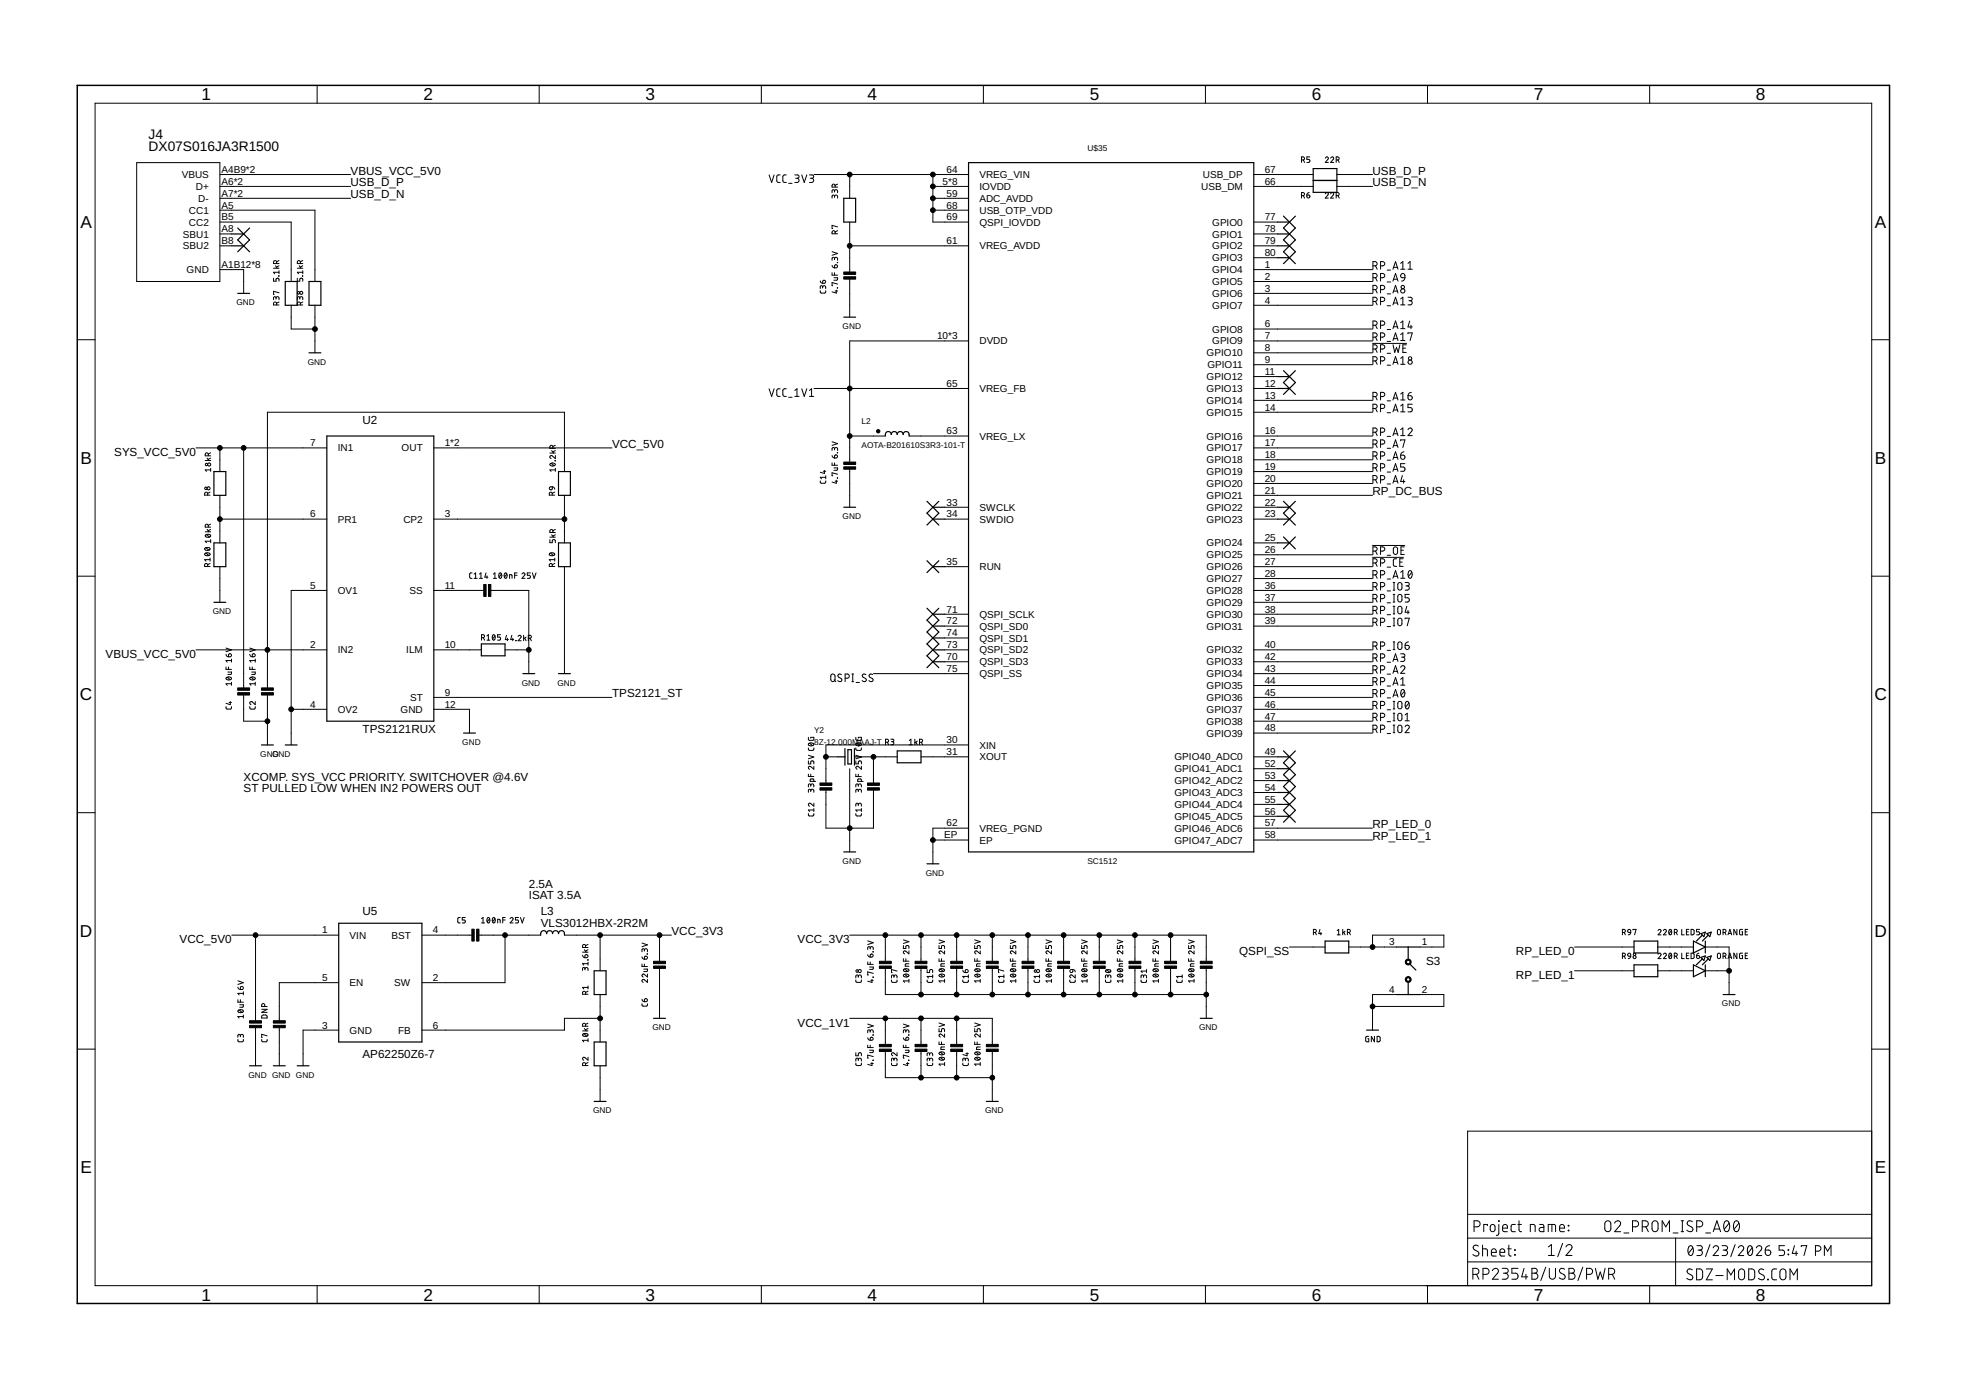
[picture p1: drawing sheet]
<svg xmlns="http://www.w3.org/2000/svg" width="420mm" height="297mm" viewBox="0 0 420 297" stroke-linecap="round" stroke-linejoin="round" font-family="sans-serif">
<defs><g id="words">
<g font-size="3.7">
<text x="43" y="21.4">1</text>
<text x="90.5" y="21.4">2</text>
<text x="138" y="21.4">3</text>
<text x="185.4" y="21.4">4</text>
<text x="232.9" y="21.4">5</text>
<text x="280.3" y="21.4">6</text>
<text x="327.8" y="21.4">7</text>
<text x="375.3" y="21.4">8</text>
<text x="17.2" y="48.6">A</text>
<text x="400.7" y="48.6">A</text>
<text x="17.2" y="99.2">B</text>
<text x="400.7" y="99.2">B</text>
<text x="17.1" y="149.7">C</text>
<text x="400.6" y="149.7">C</text>
<text x="17.1" y="200.2">D</text>
<text x="400.6" y="200.2">D</text>
<text x="17.2" y="250.8">E</text>
<text x="400.7" y="250.8">E</text>
<text x="43" y="277.9">1</text>
<text x="90.5" y="277.9">2</text>
<text x="138" y="277.9">3</text>
<text x="185.4" y="277.9">4</text>
<text x="232.9" y="277.9">5</text>
<text x="280.3" y="277.9">6</text>
<text x="327.8" y="277.9">7</text>
<text x="375.3" y="277.9">8</text>
</g>
<g font-size="2.9">
<text x="31.7" y="29.7">J4</text>
<text x="31.7" y="32.2">DX07S016JA3R1500</text>
</g>
<g font-size="2.5">
<text x="74.9" y="39.8">USB_D_P</text>
<text x="74.9" y="37.3">VBUS_VCC_5V0</text>
<text x="293.3" y="39.8">USB_D_N</text>
<text x="293.3" y="37.3">USB_D_P</text>
<text x="74.9" y="42.4">USB_D_N</text>
<text x="77.5" y="90.6">U2</text>
<text x="130.8" y="95.7">VCC_5V0</text>
<text x="24.4" y="97.5">SYS_VCC_5V0</text>
<text x="293.3" y="105.9">RP_DC_BUS</text>
<text x="22.6" y="140.7">VBUS_VCC_5V0</text>
<text x="130.8" y="149">TPS2121_ST</text>
<text x="77.5" y="156.7">TPS2121RUX</text>
<text x="52.1" y="166.8">XCOMP. SYS_VCC PRIORITY. SWITCHOVER @4.6V</text>
<text x="52.1" y="169.4">ST PULLED LOW WHEN IN2 POWERS OUT</text>
<text x="293.3" y="177">RP_LED_0</text>
<text x="293.3" y="179.5">RP_LED_1</text>
<text x="113" y="189.7">2.5A</text>
<text x="77.5" y="195.6">U5</text>
<text x="113" y="192.2">ISAT 3.5A</text>
<text x="115.6" y="195.6">L3</text>
<text x="38.4" y="201.6">VCC_5V0</text>
<text x="115.6" y="198.2">VLS3012HBX-2R2M</text>
<text x="143.5" y="199.8">VCC_3V3</text>
<text x="170.5" y="201.6">VCC_3V3</text>
<text x="264.8" y="204.1">QSPI_SS</text>
<text x="304.8" y="206.2">S3</text>
<text x="324" y="204.1">RP_LED_0</text>
<text x="324" y="209.2">RP_LED_1</text>
<text x="170.5" y="219.4">VCC_1V1</text>
<text x="77.5" y="226.1">AP62250Z6-7</text>
</g>
<g font-size="2.1">
<text x="38.9" y="38.1">VBUS</text>
<text x="41.9" y="40.6">D+</text>
<text x="47.3" y="36.9">A4B9*2</text>
<text x="47.3" y="39.5">A6*2</text>
<text x="201.5" y="39.5">5*8</text>
<text x="202.3" y="36.9">64</text>
<text x="209.3" y="40.6">IOVDD</text>
<text x="209.3" y="38.1">VREG_VIN</text>
<text x="256.7" y="40.6">USB_DM</text>
<text x="257.1" y="38.1">USB_DP</text>
<text x="270.3" y="39.5">66</text>
<text x="270.3" y="36.9">67</text>
<text x="40.4" y="45.7">CC1</text>
<text x="42.4" y="43.1">D-</text>
<text x="47.3" y="42">A7*2</text>
<text x="47.3" y="44.6">A5</text>
<text x="47.3" y="47.1">B5</text>
<text x="202.3" y="42">59</text>
<text x="202.3" y="44.6">68</text>
<text x="202.3" y="47.1">69</text>
<text x="209.3" y="43.1">ADC_AVDD</text>
<text x="209.3" y="45.7">USB_OTP_VDD</text>
<text x="270.3" y="47.1">77</text>
<text x="39.1" y="50.8">SBU1</text>
<text x="39.1" y="53.3">SBU2</text>
<text x="40.4" y="48.2">CC2</text>
<text x="47.3" y="49.6">A8</text>
<text x="47.3" y="52.2">B8</text>
<text x="202.3" y="52.2">61</text>
<text x="209.3" y="53.3">VREG_AVDD</text>
<text x="209.3" y="48.2">QSPI_IOVDD</text>
<text x="259.1" y="48.2">GPIO0</text>
<text x="259.1" y="50.8">GPIO1</text>
<text x="259.1" y="53.3">GPIO2</text>
<text x="270.3" y="49.6">78</text>
<text x="270.3" y="52.2">79</text>
<text x="39.9" y="58.4">GND</text>
<text x="47.3" y="57.3">A1B12*8</text>
<text x="259.1" y="58.4">GPIO4</text>
<text x="259.1" y="55.8">GPIO3</text>
<text x="270.3" y="57.3">1</text>
<text x="270.3" y="59.8">2</text>
<text x="270.3" y="54.7">80</text>
<text x="259.1" y="60.9">GPIO5</text>
<text x="259.1" y="63.5">GPIO6</text>
<text x="259.1" y="66">GPIO7</text>
<text x="270.3" y="62.3">3</text>
<text x="270.3" y="64.9">4</text>
<text x="259.1" y="71.1">GPIO8</text>
<text x="270.3" y="70">6</text>
<text x="200.3" y="72.5">10*3</text>
<text x="209.3" y="73.6">DVDD</text>
<text x="257.9" y="76.2">GPIO10</text>
<text x="259.1" y="73.6">GPIO9</text>
<text x="270.3" y="72.5">7</text>
<text x="270.3" y="75">8</text>
<text x="270.3" y="77.6">9</text>
<text x="202.3" y="82.7">65</text>
<text x="209.3" y="83.8">VREG_FB</text>
<text x="257.9" y="81.2">GPIO12</text>
<text x="257.9" y="83.8">GPIO13</text>
<text x="258" y="78.7">GPIO11</text>
<text x="270.3" y="80.1">11</text>
<text x="270.3" y="82.7">12</text>
<text x="257.9" y="86.3">GPIO14</text>
<text x="257.9" y="88.8">GPIO15</text>
<text x="270.3" y="85.2">13</text>
<text x="270.3" y="87.7">14</text>
<text x="66.3" y="95.4">7</text>
<text x="95" y="95.4">1*2</text>
<text x="202.3" y="92.8">63</text>
<text x="209.3" y="93.9">VREG_LX</text>
<text x="257.9" y="93.9">GPIO16</text>
<text x="270.3" y="92.8">16</text>
<text x="270.3" y="95.4">17</text>
<text x="72.2" y="96.5">IN1</text>
<text x="85.8" y="96.5">OUT</text>
<text x="257.9" y="96.5">GPIO17</text>
<text x="257.9" y="99">GPIO18</text>
<text x="257.9" y="101.5">GPIO19</text>
<text x="270.3" y="97.9">18</text>
<text x="270.3" y="100.4">19</text>
<text x="257.9" y="104.1">GPIO20</text>
<text x="257.9" y="106.6">GPIO21</text>
<text x="270.3" y="103">20</text>
<text x="270.3" y="105.5">21</text>
<text x="66.3" y="110.6">6</text>
<text x="72.2" y="111.7">PR1</text>
<text x="86.2" y="111.7">CP2</text>
<text x="95" y="110.6">3</text>
<text x="202.3" y="108">33</text>
<text x="202.3" y="110.6">34</text>
<text x="209.3" y="109.2">SWCLK</text>
<text x="209.3" y="111.7">SWDIO</text>
<text x="257.9" y="109.2">GPIO22</text>
<text x="257.9" y="111.7">GPIO23</text>
<text x="270.3" y="108">22</text>
<text x="270.3" y="110.6">23</text>
<text x="257.9" y="116.8">GPIO24</text>
<text x="257.9" y="119.3">GPIO25</text>
<text x="270.3" y="115.7">25</text>
<text x="270.3" y="118.2">26</text>
<text x="66.3" y="125.8">5</text>
<text x="95" y="125.8">11</text>
<text x="202.3" y="120.7">35</text>
<text x="209.3" y="121.9">RUN</text>
<text x="257.9" y="121.9">GPIO26</text>
<text x="257.9" y="124.4">GPIO27</text>
<text x="270.3" y="120.7">27</text>
<text x="270.3" y="123.3">28</text>
<text x="270.3" y="125.8">36</text>
<text x="72.2" y="126.9">OV1</text>
<text x="87.5" y="126.9">SS</text>
<text x="202.3" y="130.9">71</text>
<text x="257.9" y="126.9">GPIO28</text>
<text x="257.9" y="129.5">GPIO29</text>
<text x="270.3" y="128.4">37</text>
<text x="270.3" y="130.9">38</text>
<text x="202.3" y="133.4">72</text>
<text x="202.3" y="136">74</text>
<text x="209.3" y="132">QSPI_SCLK</text>
<text x="209.3" y="134.6">QSPI_SD0</text>
<text x="209.3" y="137.1">QSPI_SD1</text>
<text x="257.9" y="132">GPIO30</text>
<text x="257.9" y="134.6">GPIO31</text>
<text x="270.3" y="133.4">39</text>
<text x="66.3" y="138.5">2</text>
<text x="72.2" y="139.6">IN2</text>
<text x="86.8" y="139.6">ILM</text>
<text x="95" y="138.5">10</text>
<text x="202.3" y="141.1">70</text>
<text x="202.3" y="138.5">73</text>
<text x="202.3" y="143.6">75</text>
<text x="209.3" y="142.2">QSPI_SD3</text>
<text x="209.3" y="139.6">QSPI_SD2</text>
<text x="257.9" y="139.6">GPIO32</text>
<text x="257.9" y="142.2">GPIO33</text>
<text x="270.3" y="138.5">40</text>
<text x="270.3" y="141.1">42</text>
<text x="270.3" y="143.6">43</text>
<text x="87.6" y="149.8">ST</text>
<text x="95" y="148.7">9</text>
<text x="209.3" y="144.7">QSPI_SS</text>
<text x="257.9" y="144.7">GPIO34</text>
<text x="257.9" y="147.3">GPIO35</text>
<text x="257.9" y="149.8">GPIO36</text>
<text x="270.3" y="146.1">44</text>
<text x="270.3" y="148.7">45</text>
<text x="66.3" y="151.2">4</text>
<text x="72.2" y="152.3">OV2</text>
<text x="85.6" y="152.3">GND</text>
<text x="95" y="151.2">12</text>
<text x="257.9" y="152.3">GPIO37</text>
<text x="257.9" y="154.9">GPIO38</text>
<text x="270.3" y="151.2">46</text>
<text x="270.3" y="153.8">47</text>
<text x="202.3" y="158.8">30</text>
<text x="202.3" y="161.4">31</text>
<text x="209.3" y="160">XIN</text>
<text x="257.9" y="157.4">GPIO39</text>
<text x="270.3" y="156.3">48</text>
<text x="270.3" y="161.4">49</text>
<text x="209.3" y="162.5">XOUT</text>
<text x="251" y="162.5">GPIO40_ADC0</text>
<text x="251" y="165">GPIO41_ADC1</text>
<text x="251" y="167.6">GPIO42_ADC2</text>
<text x="270.3" y="163.9">52</text>
<text x="270.3" y="166.5">53</text>
<text x="251" y="170.1">GPIO43_ADC3</text>
<text x="251" y="172.7">GPIO44_ADC4</text>
<text x="270.3" y="169">54</text>
<text x="270.3" y="171.5">55</text>
<text x="201.8" y="179.2">EP</text>
<text x="202.3" y="176.6">62</text>
<text x="209.3" y="177.7">VREG_PGND</text>
<text x="251" y="175.2">GPIO45_ADC5</text>
<text x="251" y="177.7">GPIO46_ADC6</text>
<text x="270.3" y="174.1">56</text>
<text x="270.3" y="176.6">57</text>
<text x="270.3" y="179.2">58</text>
<text x="209.3" y="180.3">EP</text>
<text x="251" y="180.3">GPIO47_ADC7</text>
<text x="68.9" y="199.5">1</text>
<text x="74.7" y="200.6">VIN</text>
<text x="83.7" y="200.6">BST</text>
<text x="92.5" y="199.5">4</text>
<text x="296.9" y="202">3</text>
<text x="303.9" y="202">1</text>
<text x="68.9" y="209.6">5</text>
<text x="92.5" y="209.6">2</text>
<text x="74.7" y="210.7">EN</text>
<text x="84.3" y="210.7">SW</text>
<text x="296.9" y="212.2">4</text>
<text x="303.9" y="212.2">2</text>
<text x="68.9" y="219.8">3</text>
<text x="74.7" y="220.9">GND</text>
<text x="85.1" y="220.9">FB</text>
<text x="92.5" y="219.8">6</text>
</g>
<g font-size="1.8">
<text x="232.4" y="32.2">U$35</text>
<text x="50.5" y="65.2">GND</text>
<text x="180.1" y="70.3">GND</text>
<text x="65.8" y="77.9">GND</text>
<text x="184.1" y="95.7">AOTA-B201610S3R3-101-T</text>
<text x="184.1" y="90.6">L2</text>
<text x="180.1" y="110.9">GND</text>
<text x="45.5" y="131.3">GND</text>
<text x="111.5" y="146.5">GND</text>
<text x="119.1" y="146.5">GND</text>
<text x="55.6" y="161.7">GNGND</text>
<text x="58.3" y="161.7">D</text>
<text x="98.8" y="159.2">GND</text>
<text x="174" y="159.2">8Z-12.000MAAJ-T</text>
<text x="174" y="156.7">Y2</text>
<text x="180.1" y="184.6">GND</text>
<text x="232.4" y="184.6">SC1512</text>
<text x="197.8" y="187.1">GND</text>
<text x="368" y="215.1">GND</text>
<text x="139.4" y="220.1">GND</text>
<text x="256.3" y="220.1">GND</text>
<text x="53.1" y="230.3">GND GND GND</text>
<text x="126.7" y="237.9">GND</text>
<text x="210.5" y="237.9">GND</text>
</g>
</g></defs>
<g fill="none" stroke="#000" stroke-width=".21">
<path d="M67.8 18.2v3.9M115.2 18.2v3.9M162.7 18.2v3.9M210.2 18.2v3.9M257.6 18.2v3.9M305.1 18.2v3.9M352.6 18.2v3.9M20.3 22.1h379.7v252.6h-379.7zM29.2 34.8h17.8v25.4h-17.8zM47 37.3h27.9M47 39.8h27.9M164.4 37.4l.5 1.6 .5-1.6"/>
<path d="M166.7 37.4h-.5l-.2 .3v1.1l.2 .2h.5M168 37.4h-.5l-.2 .3v1.1l.2 .2h.5M168.6 39.2h.7M169.9 37.4h.5a.36 .36 0 0 1 .4 .3 .36 .36 0 0 1-.4 .4h-.3M170.3 38.1a.44 .44 0 0 1 .5 .4 .44 .44 0 0 1-.5 .5h-.4M171.3 37.4l.6 1.6 .5-1.6M173 37.4h.5a.36 .36 0 0 1 .4 .3 .36 .36 0 0 1-.4 .4h-.3M173.4 38.1a.44 .44 0 0 1 .5 .4 .44 .44 0 0 1-.5 .5h-.4M174 37.3h33M178.5 40v-.5l-.3-.2-.3 .1-.1 .6h1.2M179 39.3l-.5 .3M181.6 37.3v5.1"/>
<path d="M199.4 39.8h7.6M199.4 37.3v10.2h7.6M267.9 37.3h12.7M267.9 39.8h12.7M278.2 34.2h.4l.2-.3-.1-.2-.5-.2v1.2M278.5 34.2l.3 .5M279.9 33.5h-.6v.6h.4a.34 .34 0 0 1 .2 .3 .34 .34 0 0 1-.2 .3h-.4M283.2 33.8a.32 .32 0 0 1 .5-.3 .32 .32 0 0 1 .1 .6l-.6 .6h.7M284.4 33.8a.32 .32 0 0 1 .4-.3 .32 .32 0 0 1 .1 .6l-.5 .6h.6M285.6 34.2h.4l.2-.3-.1-.2-.5-.2v1.2M285.7 37.3h7.6M285.7 39.8h7.6"/>
<path d="M285.9 34.2l.3 .5M47 42.4h27.9M47 44.9h20.3v15.3M47 47.5h15.2v12.7M47 50h2.5M47 52.5h2.5M47 57.6h5.1v5.1M58.5 59.5v.6h.5v-.4a.32 .32 0 0 1 .3-.2 .32 .32 0 0 1 .3 .2v.4M58.5 57.3h1.1M58.9 56.8l.3 .5M59.1 56.3l-.1-.5h-.4l-.1 .5h1.1M59.6 58.9h.1"/>
<path d="M59.6 57.8v.7M59.6 58.2h-1.1l.2 .3M59.6 56.8l-.5 .3M59.6 55.7l-.5 .2M63.5 59.5v.6h.6v-.4a.32 .32 0 0 1 .3-.2 .32 .32 0 0 1 .3 .2v.4M63.5 57.3h1.2M63.9 56.8l.4 .5M64.2 56.3l-.1-.5h-.4l-.2 .5h1.2M64.6 59h.1M64.7 58.2h-1.2l.3 .3M64.7 57.8v.7M64.7 56.8l-.5 .3"/>
<path d="M64.7 55.7l-.5 .2M175.9 60a.33 .33 0 0 1 .5 .1 .33 .33 0 0 1-.3 .4h-.3zM177.8 56.7l.2 .4 .4 .1M177.8 58.3v.5h1.2M177.8 53.8l1.2 .4-1.2 .3M178.2 59.4h.8l-.1 .4-.7 .1M178.4 55.3l.1-.2 .3-.1 .2 .2v.4M178.4 55.5l-.1-.4-.3-.1-.2 .2v.4M178.4 42l.2-.3h.3l.1 .6M178.4 42.2l-.1-.4-.3-.1-.2 .2v.4M178.4 40.9l.2-.4 .3 .1 .1 .6M178.4 41l-.1-.3-.3-.2-.2 .3v.4"/>
<path d="M178.4 58.3v.5M178.4 56.7a.33 .33 0 0 1 .6 .1 .33 .33 0 0 1-.3 .4h-.3zM178.5 50l-.1-.6h-.5l-.1 .6h1.2M178.9 56.1h.1M179 48.5l-1.2-.3v.6h.2M179 49.3l-.5 .3M181.6 52.5h25.4M181.6 47.5v10.9M181.6 59.4v8.4M199.4 42.4h7.6M199.4 44.9h7.6M267.9 47.5h5.1"/>
<path d="M267.9 50h5.1M267.9 52.5h5.1M267.9 57.6h25.4M267.9 55.1h5.1M278.2 41.8h.4l.2-.2-.1-.3-.5-.2v1.2M278.5 41.8l.3 .5M279.3 41.7h.4a.32 .32 0 0 1 .2 .3 .32 .32 0 0 1-.3 .3 .32 .32 0 0 1-.3-.3zM279.8 41.1l-.4 .2-.1 .4M283.2 41.4a.32 .32 0 0 1 .5-.2 .32 .32 0 0 1 .1 .5l-.6 .6h.7M284.4 41.4a.32 .32 0 0 1 .4-.2 .32 .32 0 0 1 .1 .5l-.5 .6h.6M285.6 41.8h.4l.2-.2-.1-.3-.5-.2v1.2M285.9 41.8l.3 .5"/>
<path d="M293.4 56.8h.5a.46 .46 0 0 0 .4-.4 .46 .46 0 0 0-.4-.5h-.5v1.6M293.4 59.4h.5a.46 .46 0 0 0 .4-.5 .46 .46 0 0 0-.4-.5h-.5v1.7M294 56.8l.3 .7M294 59.4l.3 .7M295 56.8h.5a.46 .46 0 0 0 .5-.4 .46 .46 0 0 0-.5-.5h-.5v1.6M295 59.4h.5a.46 .46 0 0 0 .5-.5 .46 .46 0 0 0-.5-.5h-.5v1.7M296.5 57.7h.7M297.7 57.5l.5-1.6 .6 1.6M297.8 57.1h.8M297.8 59.7h.8M299.3 56.3l.5-.4v1.6M299.3 57.5h.9"/>
<path d="M299.5 58.6l.3-.2 .3 .2 .1 .8-.8-.2-.1-.3zM300.2 59.4l-.2 .5-.5 .2M300.9 57.5h.9M300.9 56.3l.4-.4v1.6M16.5 72.6h3.8M59 63.7l.1-.2h.4l.1 .6M59 63.9l-.1-.4-.2-.1-.2 .1v.6M59.1 65.2l-.1-.6h-.4l-.1 .6h1.1M59.6 62.6l-1.1-.3v.6h.1M59.6 64.5l-.5 .3M62.2 65.2v5.1h5.1M64.1 63.7l.1-.2h.4l.1 .6"/>
<path d="M64.1 63.9l-.1-.4-.2-.1-.2 .1-.1 .6M64.2 65.2l-.1-.6h-.4l-.2 .6h1.2M64.7 64.5l-.5 .3M67.3 65.2v10.2M175.3 62.1v.4l.3 .1h.8l.1-.5M175.3 60l.2 .4 .3 .1M175.8 61.4l.1-.3 .3-.1 .2 .2 .1 .5M175.8 61.6v-.4l-.3-.2-.2 .2v.5M178.5 62.2h.5M178.7 62v.6l-.9-.2M178.9 61.5h.1M179 60.7l-1.2-.3v.6h.2"/>
<path d="M207 72.9h-25.4v26.1M267.9 60.2h25.4M267.9 62.7h25.4M267.9 65.2h25.4M267.9 70.3h25.4M267.9 72.9h25.4M267.9 75.4h25.4M267.9 77.9h25.4M293.3 73.4h7.3M293.4 61.9h.5a.46 .46 0 0 0 .4-.5 .46 .46 0 0 0-.4-.4h-.5v1.6M293.4 64.4h.5a.46 .46 0 0 0 .4-.4 .46 .46 0 0 0-.4-.5h-.5v1.7M293.4 69.5h.5a.46 .46 0 0 0 .4-.4 .46 .46 0 0 0-.4-.5h-.5v1.6"/>
<path d="M293.4 72.1h.5a.46 .46 0 0 0 .4-.5 .46 .46 0 0 0-.4-.5h-.5v1.7M293.4 74.6h.5a.46 .46 0 0 0 .4-.5 .46 .46 0 0 0-.4-.4h-.5v1.6M293.4 77.1h.5a.46 .46 0 0 0 .4-.4 .46 .46 0 0 0-.4-.5h-.5v1.7M294 61.9l.3 .7M294 64.4l.3 .8M294 69.5l.3 .7M294 72.1l.3 .7M294 74.6l.3 .7M294 77.1l.3 .8M295 61.9h.5a.46 .46 0 0 0 .5-.5 .46 .46 0 0 0-.5-.4h-.5v1.6M295 64.4h.5a.46 .46 0 0 0 .5-.4 .46 .46 0 0 0-.5-.5h-.5v1.7M295 69.5h.5a.46 .46 0 0 0 .5-.4 .46 .46 0 0 0-.5-.5h-.5v1.6"/>
<path d="M295 72.1h.5a.46 .46 0 0 0 .5-.5 .46 .46 0 0 0-.5-.5h-.5v1.7M295 74.6h.5a.46 .46 0 0 0 .5-.5 .46 .46 0 0 0-.5-.4h-.5v1.6M295 77.1h.5a.46 .46 0 0 0 .5-.4 .46 .46 0 0 0-.5-.5h-.5v1.7M296.5 60.3h.7M296.5 62.8h.7M296.5 65.3h.7M296.5 70.4h.7M296.5 73h.7M296.5 75.5h.7M296.5 78h.7M297.7 60.1l.5-1.7 .6 1.7M297.7 62.6l.5-1.6 .6 1.6"/>
<path d="M297.7 65.2l.5-1.7 .6 1.7M297.7 70.2l.5-1.6 .6 1.6M297.7 72.8l.5-1.7 .6 1.7M297.7 77.9l.5-1.7 .6 1.7M297.7 73.7l.4 1.6 .3-1.1 .4 1.1 .4-1.6M297.8 62.2h.8M297.8 64.7h.8M297.8 69.8h.8M297.8 72.4h.8M297.8 77.4h.8M299.3 63.9l.5-.4v1.7M299.3 69l.5-.4v1.6"/>
<path d="M299.3 71.5l.5-.4v1.7M299.3 76.6l.5-.4v1.7M299.3 65.2h.9M299.3 70.2h.9M299.3 72.8h.9M299.3 77.9h.9M299.8 74.4h.6M300.5 73.7h-.7v1.6h.7M300.9 63.5h.6a.37 .37 0 0 1 .3 .4 .37 .37 0 0 1-.3 .4h-.4M300.9 71.3v-.2h.9l-.5 1.7M301.3 68.6l-.4 1.3h.9M301.3 64.3a.44 .44 0 0 1 .5 .4 .44 .44 0 0 1-.5 .5h-.4"/>
<path d="M301.5 69.5v.7M400 72.6h3.8M41.9 95.7h27.9M43.9 98.4h1.1M44.3 97.9l.3 .5M44.5 97.4l-.1-.6h-.4l-.1 .6h1.1M45 97.9l-.5 .3M45 96.8l-.5 .2M47 95.7v5.1M52.1 95.7v51.6M92.7 95.7h38.1M117.5 96.8h1.2"/>
<path d="M117.6 99.1a.67 .67 0 0 1 1.1 .3 .63 .63 0 0 1-.7 .2 .63 .63 0 0 1-.5-.4zM117.8 99l.6 .5M117.9 96.3l.4 .5M118.2 95.8l-.2-.6h-.4l-.1 .6h1.2M118.6 98.4h.1M118.7 97.3v.7l-.7-.6a.33 .33 0 0 0-.5 .1 .33 .33 0 0 0 .3 .5M118.7 96.3l-.6 .3M118.7 95.2l-.5 .2M164.4 83.1l.5 1.6 .5-1.6M166.7 83.1h-.5l-.2 .3v1.1l.2 .2h.5M168 83.1h-.5l-.2 .3 .1 1.2 .6 .1M168.6 84.9h.7"/>
<path d="M169.9 84.7h.9M169.9 83.4l.4-.3v1.6M171.3 83.1l.6 1.6 .5-1.6M173 84.7h.9M173 83.4l.4-.3v1.6M174 83h33M177.8 97.3l.2 .4 .4 .2M177.8 98.9v.5h1.2M177.8 94.4l1.2 .4-1.2 .4M178.2 100h.8l-.1 .5h-.7M178.4 95.9l.1-.2 .3-.1 .2 .2v.5M178.4 96.1l-.1-.3-.3-.2-.1 .2-.1 .5"/>
<path d="M178.4 98.9v.5M178.4 97.3a.34 .34 0 0 1 .6 .1 .34 .34 0 0 1-.3 .5h-.3zM178.9 96.7h.1M181.6 93.2h7.6M194.3 93.2h12.7M267.9 80.5h5.1M267.9 83h5.1M267.9 85.6h25.4M267.9 88.1h25.4M267.9 93.2h25.4M267.9 95.7h25.4M267.9 98.3h25.4"/>
<path d="M293.4 84.8h.5a.46 .46 0 0 0 .4-.5 .46 .46 0 0 0-.4-.5h-.5v1.7M293.4 87.3h.5a.46 .46 0 0 0 .4-.5 .46 .46 0 0 0-.4-.4h-.5v1.6M293.4 92.4h.5a.46 .46 0 0 0 .4-.5 .46 .46 0 0 0-.4-.4h-.5v1.6M293.4 94.9h.5a.46 .46 0 0 0 .4-.4 .46 .46 0 0 0-.4-.5h-.5v1.6M293.4 97.5h.5a.46 .46 0 0 0 .4-.5 .46 .46 0 0 0-.4-.5h-.5v1.7M293.4 100h.5a.46 .46 0 0 0 .4-.5 .46 .46 0 0 0-.4-.4h-.5v1.6M294 84.8l.3 .7M294 87.3l.3 .7M294 92.4l.3 .7M294 94.9l.3 .7M294 97.5l.3 .7M294 100l.3 .7"/>
<path d="M295 84.8h.5a.46 .46 0 0 0 .5-.5 .46 .46 0 0 0-.5-.5h-.5v1.7M295 87.3h.5a.46 .46 0 0 0 .5-.5 .46 .46 0 0 0-.5-.4h-.5v1.6M295 92.4h.5a.46 .46 0 0 0 .5-.5 .46 .46 0 0 0-.5-.4h-.5v1.6M295 94.9h.5a.46 .46 0 0 0 .5-.4 .46 .46 0 0 0-.5-.5h-.5v1.6M295 97.5h.5a.46 .46 0 0 0 .5-.5 .46 .46 0 0 0-.5-.5h-.5v1.7M295 100h.5a.46 .46 0 0 0 .5-.5 .46 .46 0 0 0-.5-.4h-.5v1.6M296.5 95.8h.7M296.5 85.7h.7M296.5 88.2h.7M296.5 93.3h.7M296.5 98.3h.7M297.7 85.5l.5-1.7 .6 1.7"/>
<path d="M297.7 88l.5-1.6 .6 1.6M297.7 93.1l.5-1.6 .6 1.6M297.7 95.6l.5-1.6 .6 1.6M297.7 98.2l.5-1.7 .6 1.7M297.8 85.1h.8M297.8 87.6h.8M297.8 92.7h.8M297.8 95.2h.8M297.8 97.8h.8M299.3 97.3h.6a.45 .45 0 0 1 .3 .5 .45 .45 0 0 1-.4 .4 .45 .45 0 0 1-.5-.5zM299.3 84.2l.5-.4v1.7M299.3 86.7l.5-.3v1.6"/>
<path d="M299.3 91.8l.5-.3v1.6M299.3 94.2v-.2h.9l-.4 1.6M299.3 85.5h.9M299.3 88h.9M299.3 93.1h.9M300.1 96.5l-.6 .3-.2 .5M300.2 99.1h-.9v.7h.6a.46 .46 0 0 1 .4 .5 .46 .46 0 0 1-.4 .4h-.6M300.9 84.6h.6a.45 .45 0 0 1 .3 .5 .45 .45 0 0 1-.5 .4 .45 .45 0 0 1-.4-.5zM300.9 91.8a.44 .44 0 0 1 .6-.3 .44 .44 0 0 1 .2 .7l-.8 .9h.9M301.6 83.8l-.4 .2-.3 .6M301.8 86.4h-.9v.7h.6a.46 .46 0 0 1 .3 .5 .46 .46 0 0 1-.3 .4h-.6M43.8 118.3a.64 .64 0 0 1 .6-.2 .64 .64 0 0 1 .5 .5 .65 .65 0 0 1-1.1-.3z"/>
<path d="M43.8 117.2a.64 .64 0 0 1 .6-.2 .64 .64 0 0 1 .5 .4 .65 .65 0 0 1-1.1-.2zM43.9 113.6h1.1M43.9 114.3a.63 .63 0 0 1 1.1 .3 .63 .63 0 0 1-.6 .2 .63 .63 0 0 1-.5-.4zM44 118.2l.6 .5M44 117.1l.6 .5M44.1 114.2l.7 .6M44.3 113.1l.3 .5M44.4 105.8l-.1-.6h-.4l-.2 .6h1.2M44.5 112.6l-.1-.5h-.4l-.1 .5h1.1M44.9 105.2l-.5 .2M44.9 119.6h-1.2l.3 .3M44.9 119.3v.6"/>
<path d="M45 100.4h-1.1l.2 .3M45 100.1v.6M45 115.3v.7M45 115.7h-1.1l.2 .3M45 113.1l-.5 .3M45 112l-.5 .3M47 105.9v10.1M47 110.9h22.8M92.7 110.9h27.9M117.5 104.2l.5-.2v.4a.32 .32 0 0 1-.4 .2 .32 .32 0 0 1-.1-.4zM117.5 118.3a.65 .65 0 0 1 1 .3 .64 .64 0 0 1-.6 .2 .64 .64 0 0 1-.5-.5zM117.5 115.3v.7h.5v-.4a.33 .33 0 0 1 .4-.3 .33 .33 0 0 1 .3 .3v.4"/>
<path d="M117.5 114.8h1.2M117.6 118.2l.7 .5M117.9 114.3l.4 .5M118 105.8l-.1-.6h-.3l-.2 .1v.5h1.2M118 104l.3 .1 .3 .4M118.2 113.8l-.2-.6h-.2l-.3 .1v.5h1.2M118.6 119.6h-1.2l.2 .3M118.6 105.2l-.6 .2M118.6 119.3v.6M118.7 100.4h-1.2l.3 .3M118.7 100.1v.6M118.7 114.3l-.6 .3"/>
<path d="M118.7 113.1l-.5 .3M120.6 100.8v-12.7h-63.5v59.2M120.6 105.9v10.1M175.3 102.8v.3l.3 .2h.7l.2-.5M175.9 100.7h.6M176.2 100.5v.7l-.9-.3M176.5 101.7v.6M176.5 102h-1.2l.3 .3M178.5 102.8h.5M178.7 102.6v.7l-.9-.3M178.9 102.2h.1M179 101.3l-1.2-.3v.7h.2"/>
<path d="M181.6 100v8.4M201.9 108.4h5.1M201.9 110.9h5.1M267.9 116h5.1M267.9 100.8h25.4M267.9 103.3h25.4M267.9 105.9h25.4M267.9 108.4h5.1M267.9 110.9h5.1M267.9 118.6h25.4M293.3 116.6h6.9M293.3 119.1h6.6"/>
<path d="M293.4 102.5h.5a.46 .46 0 0 0 .4-.4 .46 .46 0 0 0-.4-.5h-.5v1.7M293.4 117.8h.5a.46 .46 0 0 0 .4-.5 .46 .46 0 0 0-.4-.4h-.5v1.6M294 102.5l.3 .8M294 117.8l.3 .7M295 102.5h.5a.46 .46 0 0 0 .5-.4 .46 .46 0 0 0-.5-.5h-.5v1.7M295 117.8h.5a.46 .46 0 0 0 .5-.5 .46 .46 0 0 0-.5-.4h-.5v1.6M296.5 100.9h.7M296.5 103.4h.7M296.5 118.7h.7M297.7 100.7l.5-1.6 .6 1.6M297.7 103.3l.5-1.7 .6 1.7M297.8 102.8h.8"/>
<path d="M297.8 100.3h.8M297.9 117l.3-.1 .4 .1 .1 1a.46 .46 0 0 1-.5 .5 .46 .46 0 0 1-.4-.5zM298.5 119.4h-.5l-.2 .4v1l.2 .2h.5M299.4 117.6h.5M299.7 101.6l-.4 1.3h.9M299.9 119.4h-.8v1.6h.8M300 102.5v.8M300.1 116.9h-.7v1.6h.7M16.5 123.1h3.8M41.9 138.9h27.9M44.4 121.1l-.1-.6h-.4l-.2 .6h1.2M44.9 120.4l-.5 .3"/>
<path d="M47 121.1v7.6M48.3 139.8a.51 .51 0 0 0 .5 .6M48.3 138.5l1.2 .4-1.2 .4M48.9 139.8a.33 .33 0 0 1 .5 .1 .33 .33 0 0 1-.3 .5h-.3zM53.4 139.8a.51 .51 0 0 0 .5 .6M53.4 138.5l1.1 .4-1.1 .4M54 139.8a.33 .33 0 0 1 .5 .1 .33 .33 0 0 1-.3 .5h-.3zM69.8 126.2h-7.6v33M92.7 126.2h10.9M92.7 138.9h10.2M100.9 122.4h-.4l-.1 .3v.7l.5 .2M101.3 123.6h.7"/>
<path d="M101.3 122.7l.3-.3v1.2M102.5 123.6h.6M102.5 122.7l.3-.3v1.2M102.9 136.3l.5-.1 .1-.2v-.3l-.6-.1v1.2M103.3 136.3l.3 .5M103.9 122.4l-.3 .9h.7M104.1 135.9l.3-.3v1.2M104.1 136.8h.6M104.1 123.1v.5M104.6 126.2h8.4v17.8M105.3 135.7l.2-.1a.63 .63 0 0 1 .3 .6 .63 .63 0 0 1-.4 .6l-.2-.6zM105.5 122.7l.3-.3v1.2"/>
<path d="M105.5 123.6h.6M105.8 135.9l-.5 .6M106.7 122.5l.1-.1a.58 .58 0 0 1 .5 .6 .58 .58 0 0 1-.5 .6l-.2-.6zM107 135.6h-.7v.5h.4a.34 .34 0 0 1 .3 .4 .34 .34 0 0 1-.3 .3h-.4M107.2 122.7l-.5 .6M107.9 122.5l.1-.1a.58 .58 0 0 1 .4 .6 .58 .58 0 0 1-.4 .6l-.3-.6zM107.9 138.9h5.1M108.2 135.8l-.2 .9h.6M108.3 122.7l-.5 .6M108.4 136.4v.5M108.9 123.6v-.8l.5 .1v.7M109.4 135.8l-.3 .9h.7"/>
<path d="M109.6 136.4v.5M110 122.9h.5M110.2 136.9h.1M110.5 122.4h-.5v1.2M110.7 136a.32 .32 0 0 1 .5-.2 .32 .32 0 0 1 .1 .5l-.6 .6h.7M111.5 122.7a.32 .32 0 0 1 .5-.3 .32 .32 0 0 1 .1 .5l-.6 .7h.7M111.9 135.8v1.1M112.1 136.4l.3 .5M112.4 136.1l-.5 .4M112.9 136.4l.6-.1v-.4l-.6-.1v1.1M113.3 136.4l.3 .5M113.3 122.4h-.6v.5h.4a.33 .33 0 0 1 .3 .4 .33 .33 0 0 1-.3 .3h-.4"/>
<path d="M113.8 122.4l.4 1.2 .4-1.2M118 121.1l-.1-.6-.3-.1-.2 .2v.5h1.2M118.6 120.4l-.6 .3M120.6 121.1v22.9M201.9 121.1h5.1M201.9 131.3h5.1M201.9 133.8h5.1M201.9 138.9h5.1M201.9 136.3h5.1M267.9 121.1h25.4M267.9 123.6h25.4M267.9 126.2h25.4"/>
<path d="M267.9 128.7h25.4M267.9 131.3h25.4M267.9 133.8h25.4M267.9 138.9h25.4M293.4 122.9h.5a.46 .46 0 0 0 .4-.5 .46 .46 0 0 0-.4-.5h-.5v1.7M293.4 120.3h.5a.46 .46 0 0 0 .4-.4 .46 .46 0 0 0-.4-.5h-.5v1.6M293.4 133h.5a.44 .44 0 0 0 .4-.5 .44 .44 0 0 0-.4-.4h-.5v1.6M293.4 138.1h.5a.44 .44 0 0 0 .4-.5 .44 .44 0 0 0-.4-.4h-.5v1.6M293.4 127.9h.5a.46 .46 0 0 0 .4-.4 .46 .46 0 0 0-.4-.5h-.5v1.7M293.4 130.5h.5a.44 .44 0 0 0 .4-.5 .44 .44 0 0 0-.4-.4h-.5v1.6M293.4 125.4h.5a.46 .46 0 0 0 .4-.5 .46 .46 0 0 0-.4-.4h-.5v1.6M294 122.9l.3 .7"/>
<path d="M294 120.3l.3 .7M294 133l.3 .7M294 138.1l.3 .7M294 127.9l.3 .8M294 130.5l.3 .7M294 125.4l.3 .7M295 122.9h.5a.46 .46 0 0 0 .5-.5 .46 .46 0 0 0-.5-.5h-.5v1.7M295 120.3h.5a.46 .46 0 0 0 .5-.4 .46 .46 0 0 0-.5-.5h-.5v1.6M295 133h.5a.44 .44 0 0 0 .5-.5 .44 .44 0 0 0-.5-.4h-.5v1.6M295 138.1h.5a.44 .44 0 0 0 .5-.5 .44 .44 0 0 0-.5-.4h-.5v1.6M295 127.9h.5a.46 .46 0 0 0 .5-.4 .46 .46 0 0 0-.5-.5h-.5v1.7M295 130.5h.5a.44 .44 0 0 0 .5-.5 .44 .44 0 0 0-.5-.4h-.5v1.6"/>
<path d="M295 125.4h.5a.46 .46 0 0 0 .5-.5 .46 .46 0 0 0-.5-.4h-.5v1.6M296.5 123.7h.7M296.5 121.2h.7M296.5 133.9h.7M296.5 139h.7M296.5 128.8h.7M296.5 131.4h.7M296.5 126.3h.7M297.7 123.6l.5-1.7 .6 1.7M297.7 132.1h.4M297.7 133.7h.4M297.7 137.2h.4"/>
<path d="M297.7 138.8h.4M297.7 127h.4M297.7 128.7h.4M297.7 129.6h.4M297.7 131.2h.4M297.7 124.5h.4M297.7 126.1h.4M297.8 123.1h.8M297.9 124.5v1.6M297.9 127v1.7M297.9 129.6v1.6M297.9 132.1v1.6"/>
<path d="M297.9 137.2v1.6M298.9 132.2l.3-.1 .3 .1 .1 1.1a.44 .44 0 0 1-.4 .4 .44 .44 0 0 1-.5-.4zM298.9 137.3l.3-.1 .3 .1 .1 1a.44 .44 0 0 1-.4 .5 .44 .44 0 0 1-.5-.5zM298.9 127.1l.3-.1 .3 .1 .1 1.1a.44 .44 0 0 1-.4 .5 .44 .44 0 0 1-.5-.5zM298.9 129.7l.3-.1 .3 .1 .1 1a.44 .44 0 0 1-.4 .5 .44 .44 0 0 1-.5-.5zM298.9 124.6l.3-.1 .3 .1 .1 1a.44 .44 0 0 1-.4 .5 .44 .44 0 0 1-.5-.5zM299.1 120.1h.6M299.3 139.7h.6a.36 .36 0 0 1 .3 .4 .36 .36 0 0 1-.3 .3h-.4M299.3 123.6h.9M299.3 122.3l.5-.4v1.7M300.3 137.9h.5a.45 .45 0 0 1 .4 .5 .45 .45 0 0 1-.5 .4 .45 .45 0 0 1-.4-.5zM300.3 124.5h.5a.36 .36 0 0 1 .4 .3 .36 .36 0 0 1-.4 .4h-.3"/>
<path d="M300.3 132.3v-.2h.9l-.5 1.6M300.7 129.6l-.4 1.2h.9M300.7 125.2a.46 .46 0 0 1 .5 .5 .46 .46 0 0 1-.5 .4h-.4M300.9 130.5v.7M301 137.2l-.6 .3-.1 .4M301.1 122h.1a.8 .8 0 0 1 .7 .5 .8 .8 0 0 1-.2 .8l-.4 .3a1.04 1.04 0 0 1-.2-1.6zM301.2 127h-.9v.7h.5a.46 .46 0 0 1 .4 .5 .46 .46 0 0 1-.4 .5h-.5M301.7 122.3l-.7 .9M400 123.1h3.8M48.3 151v.4l.3 .1h.7l.2-.5M48.3 142.5v.5h1.2M48.4 144.8a.63 .63 0 0 1 1 .3 .63 .63 0 0 1-.6 .2 .63 .63 0 0 1-.5-.4z"/>
<path d="M48.6 144.7l.6 .5M48.7 143.6h.8l-.1 .5h-.7M48.8 142.5v.5M49 150.1h.5M49.2 149.9v.7l-.9-.3M49.5 146.1h-1.2l.3 .4M49.5 141.2h-1.2l.3 .3M49.5 140.8v.7M49.5 145.8v.7M52.1 148.3v5.8h5M53.4 151v.4l.2 .1h.8l.1-.5M53.4 142.5v.5h1.1"/>
<path d="M53.5 144.8a.63 .63 0 0 1 1 .3 .63 .63 0 0 1-.6 .2 .63 .63 0 0 1-.5-.4zM53.6 144.7l.7 .5M53.8 143.6h.7v.5h-.7M53.9 142.5v.5M54.5 149.9v.7l-.6-.6a.33 .33 0 0 0-.5 .1 .33 .33 0 0 0 .2 .5M54.5 146.1h-1.1l.2 .4M54.5 140.8v.7M54.5 145.8v.7M54.5 141.2h-1.1l.2 .3M57.1 148.3v10.9M62.2 151.6h7.6M92.7 149h38.1"/>
<path d="M92.7 151.6h7.6v5.1M172.8 159.8v.4l.2 .2 .8-.1 .1-.5M172.8 157.6l.1 .6h.8l.2-.1v-.5h-.6v.2M172.8 158.9a.66 .66 0 0 1 1.1 .3 .67 .67 0 0 1-1.1-.2zM173 158.8l.7 .5M177.7 144.2l.3-.2 .3 .2 .2 1a.46 .46 0 0 1-.5 .5 .46 .46 0 0 1-.5-.5zM178.3 145.3l.3 .4M179.8 144.2a.41 .41 0 0 0-.6-.1 .41 .41 0 0 0 0 .6l.5 .3a.41 .41 0 0 1 .1 .6 .41 .41 0 0 1-.6 0l-.2-.2M180.6 144.9h.5a.44 .44 0 0 0 .4-.4 .44 .44 0 0 0-.4-.5h-.5v1.7M182.1 144h.3M182.1 145.7h.3M182.2 144v1.7"/>
<path d="M182.9 159.8v.4l.3 .2 .7-.1 .2-.5M182.9 157.6l.1 .6h.8l.3-.1v-.5h-.7v.2M183 145.8h.7M183 158.9a.66 .66 0 0 1 1.1 .3 .67 .67 0 0 1-1.2-.2zM183.2 158.8l.6 .5M185 144.2a.41 .41 0 0 0-.5-.1 .41 .41 0 0 0-.1 .5l.6 .4a.41 .41 0 0 1 0 .6 .41 .41 0 0 1-.6 0l-.2-.2M186.5 144.2a.41 .41 0 0 0-.6-.1 .41 .41 0 0 0 0 .6l.5 .3a.41 .41 0 0 1 .1 .6 .41 .41 0 0 1-.7 0l-.1-.2M186.7 144h20.3M189.3 158.6l.5-.1v-.4l-.5-.1v1.2M189.7 158.6l.2 .6M190.4 158h.5l.1 .2-.1 .3h-.4M190.7 158.5l.3 .1v.3l-.1 .2-.5 .1"/>
<path d="M194.3 158.2l.4-.2v1.2M194.3 159.2h.7M195.5 158v1.2M195.7 158.6l.3 .6M196 158.4l-.5 .3M196.5 158.6l.6-.1v-.4l-.6-.1v1.2M196.9 158.6l.3 .6M201.9 141.4h5.1M207 159.2h-30.5v8.4M267.9 141.4h25.4M267.9 144h25.4M267.9 146.5h25.4"/>
<path d="M267.9 149h25.4M267.9 151.6h25.4M267.9 154.1h25.4M267.9 156.7h25.4M293.4 155.9h.5a.44 .44 0 0 0 .4-.5 .44 .44 0 0 0-.4-.4h-.5v1.6M293.4 153.3h.5a.44 .44 0 0 0 .4-.4 .44 .44 0 0 0-.4-.5h-.5v1.6M293.4 150.8h.5a.44 .44 0 0 0 .4-.5 .44 .44 0 0 0-.4-.4h-.5v1.6M293.4 148.2h.5a.44 .44 0 0 0 .4-.4 .44 .44 0 0 0-.4-.5h-.5v1.6M293.4 145.7h.5a.44 .44 0 0 0 .4-.5 .44 .44 0 0 0-.4-.4h-.5v1.6M293.4 143.2h.5a.44 .44 0 0 0 .4-.5 .44 .44 0 0 0-.4-.4h-.5v1.6M293.4 140.6h.5a.44 .44 0 0 0 .4-.4 .44 .44 0 0 0-.4-.5h-.5v1.7M294 155.9l.3 .7"/>
<path d="M294 153.3l.3 .7M294 150.8l.3 .7M294 148.2l.3 .7M294 145.7l.3 .7M294 143.2l.3 .7M294 140.6l.3 .8M295 155.9h.5a.44 .44 0 0 0 .5-.5 .44 .44 0 0 0-.5-.4h-.5v1.6M295 153.3h.5a.44 .44 0 0 0 .5-.4 .44 .44 0 0 0-.5-.5h-.5v1.6M295 150.8h.5a.44 .44 0 0 0 .5-.5 .44 .44 0 0 0-.5-.4h-.5v1.6M295 148.2h.5a.44 .44 0 0 0 .5-.4 .44 .44 0 0 0-.5-.5h-.5v1.6M295 145.7h.5a.44 .44 0 0 0 .5-.5 .44 .44 0 0 0-.5-.4h-.5v1.6M295 143.2h.5a.44 .44 0 0 0 .5-.5 .44 .44 0 0 0-.5-.4h-.5v1.6"/>
<path d="M295 140.6h.5a.44 .44 0 0 0 .5-.4 .44 .44 0 0 0-.5-.5h-.5v1.7M296.5 144.1h.7M296.5 156.8h.7M296.5 154.2h.7M296.5 151.7h.7M296.5 149.1h.7M296.5 146.6h.7M296.5 141.5h.7M297.7 148.9l.5-1.6 .6 1.6M297.7 146.4l.5-1.6 .6 1.6M297.7 143.9l.5-1.6 .6 1.6M297.7 141.4l.5-1.7 .6 1.7"/>
<path d="M297.7 155h.4M297.7 156.6h.4M297.7 152.4h.4M297.7 154h.4M297.7 149.9h.4M297.7 151.5h.4M297.8 148.5h.8M297.8 146h.8M297.8 143.5h.8M297.8 140.9h.8M297.9 149.9v1.6M297.9 152.4v1.6"/>
<path d="M297.9 155v1.6M298.9 155.1l.3-.1 .3 .1 .1 1a.44 .44 0 0 1-.4 .5 .44 .44 0 0 1-.5-.5zM298.9 152.5l.3-.1 .3 .1 .1 1.1a.44 .44 0 0 1-.4 .4 .44 .44 0 0 1-.5-.4zM298.9 150l.3-.1 .3 .1 .1 1a.44 .44 0 0 1-.4 .5 .44 .44 0 0 1-.5-.5zM299.3 142.6a.44 .44 0 0 1 .7-.3 .44 .44 0 0 1 .1 .7l-.8 .9h.9M299.3 145.2l.5-.4v1.6M299.3 146.4h.9M299.6 147.4l.2-.1a.95 .95 0 0 1 0 1.6 1 1 0 0 1-.2-1.5zM299.8 140.4a.46 .46 0 0 1 .4 .5 .46 .46 0 0 1-.4 .5h-.5M300.2 147.7l-.8 .9M300.3 155.3a.44 .44 0 0 1 .6-.3 .44 .44 0 0 1 .2 .7l-.8 .9h.9M300.3 154h.9"/>
<path d="M300.3 152.8l.4-.4v1.6M300.5 150l.2-.1a.95 .95 0 0 1 0 1.6 1 1 0 0 1-.2-1.5zM301.1 150.2l-.7 .9M16.5 173.7h3.8M172.8 162.6v.6h.5v-.3a.34 .34 0 0 1 .3-.3 .34 .34 0 0 1 .3 .3v.3M172.8 173.9v.3l.2 .2h.8l.1-.5M172.8 165.4v.5h1.1M172.8 161.4l1.1 .4-1.1 .4M173.3 169l.2-.3h.3l.1 .6M173.3 169.2l-.1-.4-.2-.1-.2 .1v.5M173.3 167.8l.2-.3 .3 .1 .1 .6M173.3 168l-.1-.3-.2-.2-.2 .2v.5"/>
<path d="M173.3 165.4v.5M173.9 167l-.1-.5-.6 .1-.1 .4h1.2M173.9 163.7v.7l-.6-.6a.32 .32 0 0 0-.5 .1 .32 .32 0 0 0 .2 .5M173.9 171.6v.7l-.6-.6a.32 .32 0 0 0-.5 .1 .32 .32 0 0 0 .2 .5M173.9 172.8v.6M173.9 173.1h-1.1l.2 .3M176.5 161.7h2.5M176.5 168.6v8.4h10.2v-8.4M181.6 164.3v17.8M182.9 162.6v.6h.5v-.3a.34 .34 0 0 1 .4-.3 .34 .34 0 0 1 .3 .3v.3M182.9 173.9v.3l.3 .2h.7l.2-.5M182.9 165.4v.5h1.2"/>
<path d="M182.9 161.4l1.2 .4-1.2 .4M183.4 169l.3-.3h.3l.1 .6M183.4 169.2v-.4l-.3-.1-.2 .2v.4M183.4 167.8l.3-.3 .3 .1 .1 .6M183.4 168v-.3l-.3-.2-.2 .3v.4M183.4 172l.2-.3 .2-.1 .2 .2 .1 .5M183.4 172.1v-.3l-.3-.2-.2 .3v.4M183.4 165.4v.5M184.1 167l-.1-.5-.7 .1v.4h1.2M184.1 163.7v.7l-.7-.6a.32 .32 0 0 0-.5 .1 .32 .32 0 0 0 .3 .5M184.1 172.8v.6M184.1 173.1h-1.2l.3 .3"/>
<path d="M184.1 161.7h7.6M186.7 161.7v5.9M196.8 161.7h10.2M199.4 179.5h7.6M207 177h-7.6v7.6M267.9 161.7h5.1M267.9 164.3h5.1M267.9 166.8h5.1M267.9 169.4h5.1M267.9 171.9h5.1M267.9 174.4h5.1M267.9 177h25.4"/>
<path d="M267.9 179.5h25.4M400 173.7h3.8M49.5 199.8h22.9M54.6 199.8v18.6M90.2 199.8h10.9M98.3 196.1h-.3l-.2 .2 .1 .8 .4 .1M99.4 196.1h-.6v.5h.4a.32 .32 0 0 1 .2 .3 .32 .32 0 0 1-.2 .3h-.4M102.1 199.8h13.4M102.9 196.3l.3-.2v1.1M102.9 197.2h.7M104.2 196.2l.1-.1a.58 .58 0 0 1 .4 .5 .58 .58 0 0 1-.4 .6l-.2-.5zM104.6 196.3l-.5 .7"/>
<path d="M105.3 196.2l.1-.1a.58 .58 0 0 1 .5 .5 .58 .58 0 0 1-.5 .6l-.2-.5zM105.8 196.3l-.5 .7M106.4 197.2v-.8l.4 .2 .1 .6M107.4 196.6h.6M107.9 199.8v10.2h-17.7M108 196.1h-.6v1.1M109 196.3a.32 .32 0 0 1 .5-.2 .32 .32 0 0 1 .1 .5l-.6 .6h.7M110.8 196.1h-.6v.5h.3a.32 .32 0 0 1 .3 .3 .32 .32 0 0 1-.3 .3h-.3M111.2 196.1l.4 1.1 .4-1.1M120.6 199.8h22.9M128.2 199.8v7.7M140.9 199.8v5.9"/>
<path d="M181.6 199.8h76.2v5.9M189.2 199.8v5.9M196.8 199.8v5.9M204.4 199.8v5.9M212.1 199.8v5.9M219.7 199.8v5.9M227.3 199.8v5.9M234.9 199.8v5.9M242.5 199.8v5.9M250.2 199.8v5.9M280.7 199.3l.6-.2v-.4l-.6-.1v1.2M281.1 199.3l.2 .5"/>
<path d="M282.1 198.6l-.3 .9h.7M282.3 199.3v.5M285.8 199.8h.6M285.8 198.9l.3-.3v1.2M287 198.6v1.2M287.2 199.2l.3 .6M287.5 199l-.5 .4M288 199.3l.5-.2v-.4l-.5-.1v1.2M288.3 199.3l.3 .5M346.7 199.3l.6-.2v-.4l-.6-.1v1.2M347.1 199.3l.3 .5M348 198.7h.4l.1 .6-.6-.1z"/>
<path d="M348.5 199.3l-.2 .4-.3 .1M349 198.7v-.1h.7l-.4 1.2M354.4 198.9a.32 .32 0 0 1 .4-.3 .32 .32 0 0 1 .1 .5l-.5 .7h.6M355.5 198.9a.32 .32 0 0 1 .5-.3 .32 .32 0 0 1 0 .5l-.5 .7h.6M356.8 198.7v-.1a.58 .58 0 0 1 .5 .6 .58 .58 0 0 1-.5 .5l-.2-.5zM357.2 198.9l-.5 .6M357.8 199.3l.6-.2v-.4l-.6-.1v1.2M358.2 199.3l.3 .5M359.4 198.6v1.2h.5M360.4 199.1h.4M360.9 198.6h-.5v1.2h.5M361.4 198.6h.4l.3 .3v.6l-.3 .2-.4 .1z"/>
<path d="M363.2 198.6h-.6v.5h.4a.32 .32 0 0 1 .2 .4 .32 .32 0 0 1-.2 .3h-.4M367.2 198.7l.2-.1 .3 .2v.8l-.3 .2-.2-.1-.2-.2zM368.2 199.3l.6-.2v-.4l-.6-.1v1.2M368.6 199.3l.3 .5M369.3 199.8l.4-1.2 .4 1.2M369.4 199.5h.6M371.2 198.6v1.2l-.7-1.2v1.2M372.4 198.6l-.6 .1v1l.6 .1v-.7h-.2M373 199.1h.4M373.5 198.6h-.5v1.2h.5M50.8 210.9l.2 .4 .4 .2M50.8 213.6v.6h1.2"/>
<path d="M50.8 209.6l1.2 .4-1.2 .4M50.9 215.9a.65 .65 0 0 1 1.1 .3 .63 .63 0 0 1-.6 .2 .63 .63 0 0 1-.5-.4zM51.1 215.8l.7 .5M51.2 214.7h.8l-.1 .5h-.7M51.4 213.6v.6M51.4 210.9a.33 .33 0 0 1 .6 .1 .33 .33 0 0 1-.3 .5h-.3zM52 217.2h-1.2l.3 .4M52 211.9v.7M52 216.9v.7M52 212.3h-1.2l.3 .3M54.6 219.4v8.4M55.9 215.7h1.2l-1.2 .6h1.2"/>
<path d="M56 217l.9-.1 .2 .2v.5h-1.2zM56.6 215.1l-.1-.6h-.5l-.1 .6h1.2M59.7 219.4v8.4M72.4 210h-12.7v8.4M124.5 204.1l.2 .4 .3 .2M124.5 203.5h1.2M124.9 202.9l.4 .6M124.9 219.8l.4 .5M125 207.1l.1-.3h.3l.2 .1 .1 .5M125 207.3v-.4l-.3-.1-.2 .1v.5M125.1 204.1a.33 .33 0 0 1 .5 .1 .33 .33 0 0 1-.3 .5h-.3zM125.1 202.5l-.1-.6h-.4l-.1 .6h1.2"/>
<path d="M125.1 219.3l-.1-.6h-.2l-.3 .1v.5h1.2M125.1 212.5l-.1-.6-.2-.1-.3 .2v.5h1.2M125.7 205.1h.1M125.7 205.6v.6M125.7 210.7v.6M125.7 205.9h-1.2l.3 .3M125.7 202.9l-.6 .3M125.7 201.8l-.6 .3M125.7 219.8l-.6 .3M125.7 218.7l-.6 .2M125.7 211.8l-.6 .3M125.7 211h-1.2l.3 .3"/>
<path d="M128.2 217.6h-7.6v2.5h-30.4M128.2 212.5v10.2M137.2 204.5l.2 .3 .3 .2M137.2 214.5v.4l.3 .1 .8-.1 .1-.4M137.2 213.5l.2 .4 .3 .2M137.2 206v.5h1.2M137.2 201.5l1.2 .4-1.2 .4M137.6 207.1h.8l-.1 .5h-.7M137.7 203.1l.3-.4 .2 .1 .2 .6M137.7 203.2v-.3l-.3-.2-.2 .2v.5M137.7 206v.5M137.8 204.4a.33 .33 0 0 1 .5 .1 .33 .33 0 0 1-.3 .5h-.3z"/>
<path d="M137.8 213.5a.33 .33 0 0 1 .5 .1 .33 .33 0 0 1-.3 .5h-.3zM138.3 203.9h.1M138.4 209.3v.6l-.7-.5a.32 .32 0 0 0-.5 .1 .32 .32 0 0 0 .3 .4M138.4 208.2v.6l-.7-.6a.32 .32 0 0 0-.5 .1 .32 .32 0 0 0 .3 .5M140.9 206.7v10.9M181.6 217.6h30.5v5.8M182.9 209.4v.4l.3 .1h.8l.1-.5M183.4 208.7l.2-.3 .2-.1 .2 .2 .1 .5M183.4 208.9v-.4l-.3-.2-.2 .2v.5M185.4 204l.2 .4 .4 .1M185.4 205.6v.5h1.2M185.4 218.8l1.2 .4-1.2 .4"/>
<path d="M185.4 201.1l1.2 .4-1.2 .3M185.8 206.7h.8l-.1 .4-.7 .1M186 202.6l.1-.2 .3-.1 .2 .2v.4M186 202.8l-.1-.4-.2-.1-.2 .1-.1 .5M186 205.6v.5M186.1 204a.33 .33 0 0 1 .5 .1 .33 .33 0 0 1-.3 .4h-.3zM186.1 209.5h.5M186.4 209.3v.6l-1-.2M186.6 203.4h.1M186.6 208.8h.1M186.6 208l-1.2-.3v.6h.2M189.2 206.7v5.8h68.6"/>
<path d="M189.2 217.6v5.8M190.5 209.4l.1 .4 .2 .1h.8l.1-.5M191.1 208.7l.1-.3 .3-.1 .2 .2v.5M191.1 208.9l-.1-.4-.3-.2-.1 .2-.1 .5M191.7 207.5l-1.2-.3v.6h.2M193.1 202.1v.6h.5v-.4a.34 .34 0 0 1 .3-.3 .34 .34 0 0 1 .3 .3v.4M193.1 204.9v.5h1.1M193.1 218.8l1.1 .4-1.1 .4M193.1 200.9l1.1 .3-1.1 .4M193.1 208.4a.67 .67 0 0 1 1.1 .2 .65 .65 0 0 1-.6 .2 .65 .65 0 0 1-.5-.4zM193.1 207.2a.67 .67 0 0 1 1.1 .2 .65 .65 0 0 1-.6 .3 .65 .65 0 0 1-.5-.5zM193.3 208.2l.7 .5"/>
<path d="M193.3 207.1l.7 .5M193.6 204.9v.5M194.2 206h-.5l-.2 .2v.3h.7M194.2 203.2v.6l-.6-.5a.32 .32 0 0 0-.5 .1 .32 .32 0 0 0 .2 .4M194.2 209.6h-1.1l.2 .3M194.2 209.3v.6M196.8 206.7v5.8M196.8 217.6v5.8M198.1 209.4l.1 .4 .2 .1h.8l.1-.5M198.1 207.2v.6h.6v-.3a.33 .33 0 0 1 .3-.3 .33 .33 0 0 1 .3 .3v.3M199.3 208.3v.7M199.3 208.7h-1.2l.3 .3"/>
<path d="M200.7 202.1v.6h.5v-.4a.34 .34 0 0 1 .3-.3 .34 .34 0 0 1 .4 .3v.4M200.7 219.8v.7h.5v-.4a.33 .33 0 0 1 .3-.3 .33 .33 0 0 1 .4 .3v.4M200.7 204.9v.5h1.2M200.7 200.9l1.2 .3-1.2 .4M200.7 218.6l1.2 .4-1.2 .4M200.7 208.4a.67 .67 0 0 1 1.1 .2 .65 .65 0 0 1-.6 .2 .65 .65 0 0 1-.5-.4zM200.7 207.2a.67 .67 0 0 1 1.1 .2 .65 .65 0 0 1-.6 .3 .65 .65 0 0 1-.5-.5zM201 208.2l.6 .5M201 207.1l.6 .5M201.2 204.9v.5M201.9 206h-.6l-.2 .2v.3h.8M201.9 203.2v.6l-.7-.5a.32 .32 0 0 0-.5 .1 .32 .32 0 0 0 .3 .4"/>
<path d="M201.9 209.6h-1.2l.3 .3M201.9 209.3v.6M204.4 206.7v5.8M204.4 217.6v5.8M205.8 209.4v.4l.2 .1h.9v-.5M205.8 207.3l.1 .4 .4 .1M206.4 207.3a.33 .33 0 0 1 .5 .1 .33 .33 0 0 1-.3 .4h-.3zM206.9 208.7h-1.1l.2 .3M206.9 208.3v.7M208.3 202.1v.6h.5v-.4a.34 .34 0 0 1 .4-.3 .34 .34 0 0 1 .3 .3v.4M208.3 219.8v.7h.5v-.4a.33 .33 0 0 1 .4-.3 .33 .33 0 0 1 .3 .3v.4M208.3 204.9v.5h1.2"/>
<path d="M208.3 200.9l1.2 .3-1.2 .4M208.3 218.6l1.2 .4-1.2 .4M208.3 208.4a.67 .67 0 0 1 1.2 .2 .65 .65 0 0 1-.7 .2 .65 .65 0 0 1-.5-.4zM208.3 207.2a.67 .67 0 0 1 1.2 .2 .65 .65 0 0 1-.7 .3 .65 .65 0 0 1-.5-.5zM208.6 208.2l.6 .5M208.6 207.1l.6 .5M208.8 204.9v.5M209.5 206h-.6l-.2 .2v.3h.8M209.5 203.2v.6l-.7-.5a.32 .32 0 0 0-.5 .1 .32 .32 0 0 0 .3 .4M209.5 209.6h-1.2l.3 .3M209.5 209.3v.6M212.1 206.7v5.8"/>
<path d="M213.4 209.4v.4l.3 .1h.8v-.5M214.5 208.7h-1.1l.3 .3M214.5 207.5l-1.1-.3v.6h.1M214.5 208.3v.7M215.9 202.1v.6h.6v-.4a.32 .32 0 0 1 .3-.2 .32 .32 0 0 1 .3 .2v.4M215.9 204.9v.5h1.2M215.9 200.9l1.2 .3-1.2 .4M215.9 208.4a.67 .67 0 0 1 1.2 .2 .65 .65 0 0 1-.6 .2 .65 .65 0 0 1-.6-.4zM215.9 207.2a.67 .67 0 0 1 1.2 .2 .65 .65 0 0 1-.6 .3 .65 .65 0 0 1-.6-.5zM216.2 208.2l.6 .5M216.2 207.1l.6 .5M216.5 204.9v.5"/>
<path d="M217.1 206h-.6l-.2 .2v.3h.8M217.1 203.2v.6l-.6-.5a.32 .32 0 0 0-.6 .1 .32 .32 0 0 0 .3 .4M217.1 209.6h-1.2l.3 .3M217.1 209.3v.6M219.7 206.7v5.8M221 209.4v.4l.3 .1h.8l.1-.5M222.2 208.7h-1.2l.3 .3M222.2 208.3v.7M223.5 202.1v.6h.6v-.4a.32 .32 0 0 1 .3-.2 .32 .32 0 0 1 .3 .2v.4M223.5 204.9v.5h1.2M223.5 200.9l1.2 .3-1.2 .4M223.6 208.4a.64 .64 0 0 1 1.1 .2 .63 .63 0 0 1-.6 .2 .63 .63 0 0 1-.5-.4z"/>
<path d="M223.6 207.2a.64 .64 0 0 1 1.1 .2 .63 .63 0 0 1-.6 .3 .63 .63 0 0 1-.5-.5zM223.8 208.2l.7 .5M223.8 207.1l.7 .5M224.1 204.9v.5M224.7 206h-.6l-.2 .2v.3h.8M224.7 203.2v.6l-.6-.5a.32 .32 0 0 0-.5 .1 .32 .32 0 0 0 .2 .4M224.7 209.6h-1.2l.3 .3M224.7 209.3v.6M227.3 206.7v5.8M228.6 209.4l.1 .4 .2 .1h.8l.1-.5M228.7 207.3l.6-.1v.4a.33 .33 0 0 1-.5 .2 .33 .33 0 0 1-.1-.5zM229.3 207.2l.4 .2 .1 .3"/>
<path d="M229.8 208.3v.7l-.6-.6a.33 .33 0 0 0-.6 .1 .33 .33 0 0 0 .3 .5M231.2 202.1v.6h.5v-.4a.32 .32 0 0 1 .3-.2 .32 .32 0 0 1 .3 .2v.4M231.2 204.9v.5h1.1M231.2 200.9l1.1 .3-1.1 .4M231.2 208.4a.64 .64 0 0 1 1.1 .2 .63 .63 0 0 1-.6 .2 .63 .63 0 0 1-.5-.4zM231.2 207.2a.64 .64 0 0 1 1.1 .2 .63 .63 0 0 1-.6 .3 .63 .63 0 0 1-.5-.5zM231.4 208.2l.7 .5M231.4 207.1l.7 .5M231.7 204.9v.5M232.3 206h-.5l-.2 .2v.3h.7M232.3 203.2v.6l-.6-.5a.32 .32 0 0 0-.5 .1 .32 .32 0 0 0 .2 .4M232.3 209.6h-1.1l.2 .3"/>
<path d="M232.3 209.3v.6M234.9 206.7v5.8M236.2 209.4l.1 .4 .2 .1h.8l.1-.5M236.3 207.3a.65 .65 0 0 1 1.1 .3 .63 .63 0 0 1-.6 .3 .63 .63 0 0 1-.5-.5zM236.5 207.2l.7 .6M236.8 208.7l.1-.3h.4l.1 .6M236.8 208.9l-.1-.4-.2-.2-.2 .2-.1 .5M238.8 202.1v.6h.5v-.4a.32 .32 0 0 1 .3-.2 .32 .32 0 0 1 .3 .2v.4M238.8 204.9v.5h1.1M238.8 200.9l1.1 .3-1.1 .4M238.8 208.4a.64 .64 0 0 1 1.1 .2 .63 .63 0 0 1-.6 .2 .63 .63 0 0 1-.5-.4zM238.8 207.2a.64 .64 0 0 1 1.1 .2 .63 .63 0 0 1-.6 .3 .63 .63 0 0 1-.5-.5z"/>
<path d="M239 208.2l.7 .5M239 207.1l.7 .5M239.3 204.9v.5M239.9 206h-.5l-.2 .2v.3h.7M239.9 203.2v.6l-.6-.5a.32 .32 0 0 0-.5 .1 .32 .32 0 0 0 .2 .4M239.9 209.6h-1.1l.2 .3M239.9 209.3v.6M242.5 206.7v5.8M243.9 209.4v.4l.2 .1h.9v-.5M244.4 208.7l.1-.3h.4l.1 .6M244.4 208.9l-.1-.4-.2-.2-.2 .2v.5M245 207.2v.6"/>
<path d="M245 207.5h-1.1l.2 .3M246.4 202.1v.6h.5v-.4a.32 .32 0 0 1 .3-.2 .32 .32 0 0 1 .4 .2v.4M246.4 204.9v.5h1.2M246.4 200.9l1.2 .3-1.2 .4M246.4 208.4a.64 .64 0 0 1 1.1 .2 .63 .63 0 0 1-.6 .2 .63 .63 0 0 1-.5-.4zM246.4 207.2a.64 .64 0 0 1 1.1 .2 .63 .63 0 0 1-.6 .3 .63 .63 0 0 1-.5-.5zM246.7 208.2l.6 .5M246.7 207.1l.6 .5M246.9 204.9v.5M247.6 206h-.6l-.2 .2v.3h.8M247.6 203.2v.6l-.7-.5a.32 .32 0 0 0-.5 .1 .32 .32 0 0 0 .3 .4M247.6 209.6h-1.2l.3 .3"/>
<path d="M247.6 209.3v.6M250.2 206.7v5.8M251.5 209.4v.4l.2 .1h.9v-.5M252.6 208.7h-1.1l.2 .3M252.6 208.3v.7M254 202.1v.6h.6v-.4a.32 .32 0 0 1 .3-.2 .32 .32 0 0 1 .3 .2v.4M254 204.9v.5h1.2M254 200.9l1.2 .3-1.2 .4M254 208.4a.64 .64 0 0 1 1.2 .2 .63 .63 0 0 1-.7 .2 .63 .63 0 0 1-.5-.4zM254 207.2a.64 .64 0 0 1 1.2 .2 .63 .63 0 0 1-.7 .3 .63 .63 0 0 1-.5-.5zM254.3 208.2l.6 .5M254.3 207.1l.6 .5"/>
<path d="M254.6 204.9v.5M255.2 206h-.6l-.2 .2v.3h.8M255.2 203.2v.6l-.6-.5a.32 .32 0 0 0-.6 .1 .32 .32 0 0 0 .3 .4M255.2 209.6h-1.2l.3 .3M255.2 209.3v.6M257.8 206.7v10.9M275.6 202.4h7.6M288.2 202.4h10.2M293.3 202.4v-2.6h15.3v2.6h-5.1M298.4 212.5h-5.1v7.6M303.5 212.5h5.1v2.6h-15.3M336.5 202.4h12.7"/>
<path d="M336.5 207.5h12.7M346.7 204.3l.6-.1v-.4l-.6-.1v1.2M347.1 204.3l.3 .6M348 203.8h.4l.1 .5h-.6zM348.5 204.3l-.2 .5-.3 .1M354.3 202.4h7.6M354.3 207.5h7.6M354.4 203.9a.32 .32 0 0 1 .4-.2 .32 .32 0 0 1 .1 .5l-.5 .7h.6M355.5 203.9a.32 .32 0 0 1 .5-.2 .32 .32 0 0 1 0 .5l-.5 .7h.6M356.8 203.8v-.1a.58 .58 0 0 1 .5 .6 .58 .58 0 0 1-.5 .5l-.2-.5zM357.2 203.9l-.5 .7M357.8 204.3l.6-.1v-.4l-.6-.1v1.2"/>
<path d="M358.2 204.3l.3 .6M359.4 203.7v1.2h.5M360.4 204.2h.4M360.9 203.7h-.5v1.2h.5M361.4 203.7h.4l.2 .2 .1 .6-.3 .3-.4 .1zM362.6 204.2h.4a.32 .32 0 0 1 .2 .4 .32 .32 0 0 1-.3 .3 .32 .32 0 0 1-.3-.4zM363.1 203.7l-.4 .1-.1 .4M364.4 202.4h5.1v10.1M364.4 207.5h5.1M367.2 203.8l.2-.1 .3 .2v.8l-.3 .2-.2-.1-.2-.3zM368.2 204.3l.6-.1v-.4l-.6-.1v1.2M368.6 204.3l.3 .6"/>
<path d="M369.3 204.9l.4-1.2 .4 1.2M369.4 204.6h.6M371.2 203.7v1.2l-.7-1.2v1.2M372.4 203.7l-.6 .1v1l.6 .1v-.7h-.2M373 204.2h.4M373.5 203.7h-.5v1.2h.5M16.5 224.2h3.8M50.8 222.1l.1 .4 .2 .1h.8l.1-.5M51.4 221.4l.2-.4 .3 .1 .1 .6M51.4 221.6v-.4l-.3-.2-.2 .2-.1 .5M55.9 222.1l.1 .4 .2 .1h.7l.2-.5M57.1 221.4l-1.2-.4v.7h.1"/>
<path d="M72.4 220.1h-7.6v7.7M124.5 220.3h1.2M124.6 221a.67 .67 0 0 1 1 .3 .63 .63 0 0 1-.6 .2 .63 .63 0 0 1-.5-.4zM124.8 220.9l.6 .5M125.1 227.7l-.1-.6h-.2l-.3 .1v.5h1.2M125.7 225.9v.7l-.7-.6a.32 .32 0 0 0-.5 .1 .32 .32 0 0 0 .3 .5M125.7 222.3h-1.2l.3 .3M125.7 222v.6M125.7 227.1l-.6 .2M128.2 227.8v7.6M182.9 227.2v.4l.3 .1h.7l.2-.5M182.9 225v.6h.5v-.4a.34 .34 0 0 1 .4-.2 .34 .34 0 0 1 .3 .2v.4"/>
<path d="M183.4 226.4l.2-.2 .2-.1 .2 .2 .1 .5M183.4 226.6v-.3l-.3-.2-.2 .3v.4M185.4 221.8l.2 .3 .4 .2M185.4 223.4v.5h1.2M185.8 224.4h.8l-.1 .5h-.7M186 220.4l.1-.3h.3l.2 .1v.5M186 220.6l-.1-.4-.2-.1-.3 .2v.4M186 223.4v.5M186.1 221.7a.33 .33 0 0 1 .5 .1 .33 .33 0 0 1-.3 .5h-.3zM186.1 227.3h.5M186.4 227.1v.6l-1-.2M186.6 226.6h.1"/>
<path d="M186.6 221.1h.1M186.6 225.8l-1.2-.3v.6h.2M189.2 224.5v5.8h22.9M190.5 227.2l.1 .4 .2 .1h.7l.2-.5M191.1 226.4l.1-.2 .3-.1 .2 .2v.5M191.1 226.6l-.1-.3-.3-.2-.2 .3v.4M191.7 225v.6l-.6-.5a.32 .32 0 0 0-.6 .1 .32 .32 0 0 0 .3 .4M193.1 221.8l.1 .3 .4 .2M193.1 223.4v.5h1.1M193.5 224.4h.7l-.1 .5h-.6M193.6 220.4l.1-.3h.3l.2 .1v.5M193.6 220.6v-.4l-.3-.1-.2 .2v.4"/>
<path d="M193.6 223.4v.5M193.7 221.7a.33 .33 0 0 1 .5 .1 .33 .33 0 0 1-.3 .5h-.3zM193.7 227.3h.5M194 227.1v.6l-.9-.2M194.2 226.6h.1M194.2 221.2h.1M194.2 225.8l-1.1-.3v.6h.1M196.8 224.5v5.8M198.1 227.2l.1 .4 .2 .1h.8l.1-.5M198.7 226.4l.1-.2 .3-.1 .2 .2v.5M198.7 226.6l-.1-.3-.2-.2-.3 .3v.4M198.7 225.3l.1-.3h.3l.2 .1v.5"/>
<path d="M198.7 225.5l-.1-.4-.2-.1-.3 .2v.4M200.7 222.7v.5h1.2M200.8 226.1a.68 .68 0 0 1 1 .2 .65 .65 0 0 1-.6 .3 .65 .65 0 0 1-.5-.5zM200.8 224.9a.68 .68 0 0 1 1 .3 .65 .65 0 0 1-.6 .2 .65 .65 0 0 1-.5-.4zM201 226l.6 .5M201 224.8l.6 .6M201.2 222.7v.5M201.9 223.7l-.7 .1-.1 .1v.4h.8M201.9 221v.6l-.7-.5a.32 .32 0 0 0-.5 .1 .32 .32 0 0 0 .3 .4M201.9 227.1v.6M201.9 227.4h-1.2l.3 .3M204.4 224.5v5.8"/>
<path d="M205.8 227.2v.4l.2 .1h.8l.1-.5M206.3 226.4l.1-.2 .3-.1 .2 .2v.5M206.3 226.6v-.3l-.3-.2-.2 .3v.4M206.4 225.1h.5M206.7 225v.6l-.9-.2M208.3 222.7v.5h1.2M208.4 226.1a.68 .68 0 0 1 1.1 .2 .65 .65 0 0 1-.7 .3 .65 .65 0 0 1-.5-.5zM208.4 224.9a.68 .68 0 0 1 1.1 .3 .65 .65 0 0 1-.7 .2 .65 .65 0 0 1-.5-.4zM208.6 226l.6 .5M208.6 224.8l.6 .6M208.8 222.7v.5M209.5 223.7l-.7 .1-.1 .1v.4h.8"/>
<path d="M209.5 221v.6l-.7-.5a.32 .32 0 0 0-.5 .1 .32 .32 0 0 0 .3 .4M209.5 227.1v.6M209.5 227.4h-1.2l.3 .3M212.1 224.5v10.9M292.5 221.5l-.6 .1v.8l.1 .2h.5v-.6h-.2M293.7 221.5v1.1l-.6-1.1v1.1M294.3 221.5h.4l.2 .2v.7l-.2 .2h-.4zM400 224.2h3.8M313.6 259.5h86.4M400 241.7h-86.4v33M67.8 274.7v3.9M115.2 274.7v3.9"/>
<path d="M162.7 274.7v3.9M210.2 274.7v3.9M257.6 274.7v3.9M305.1 274.7v3.9M313.6 269.7h86.4M313.6 264.6h86.4M314.8 272.3h.6a.65 .65 0 0 0 .7-.6 .65 .65 0 0 0-.7-.7h-.6v2.4M315 262.2h.7a.65 .65 0 0 0 .6-.7 .65 .65 0 0 0-.6-.6h-.7v2.3M315.6 272.3l.5 1.1M315.9 266.3a.58 .58 0 0 0-.8-.1 .58 .58 0 0 0 0 .9l.7 .3a.58 .58 0 0 1 .1 .9 .58 .58 0 0 1-.9 0l-.2-.2M316.8 266.9l1 .1 .1 1.4M316.8 266.1v2.3"/>
<path d="M316.9 272.3h.7a.65 .65 0 0 0 .6-.6 .65 .65 0 0 0-.6-.7h-.7v2.4M317.9 261.9v-.2h-.8v1.5M318.6 261.9l.5-.2a.92 .92 0 0 1 .2 1.4l-.4 .1-.3-.2-.1-.3zM318.7 267.6h1.1a.54 .54 0 0 0-.4-.7 .54 .54 0 0 0-.7 .5l.1 .9 1 .1M318.9 271.5a.64 .64 0 0 1 1-.4 .64 .64 0 0 1 .1 1l-1.1 1.3h1.3M320.3 260.9l.1 .1zM320.3 261.7v1.9l-.1 .3-.4 .1M320.5 267.6h1.1a.54 .54 0 0 0-.4-.7 .54 .54 0 0 0-.7 .5l.2 .9 .9 .1M321 271h.8a.52 .52 0 0 1 .5 .6 .52 .52 0 0 1-.5 .5h-.5M321.1 262.4h1.1a.55 .55 0 0 0-.4-.7 .55 .55 0 0 0-.7 .5l.1 .9 1 .1M321.7 272.1a.65 .65 0 0 1 .6 .6 .65 .65 0 0 1-.6 .7h-.7M322.2 266.9h.8"/>
<path d="M322.5 266.1v2.1l.5 .2M323.7 267.1l.1 .1zM323.7 268.1l.1 .1zM323.8 261.7h-.6l-.3 .3 .1 1.1 .8 .1M324.4 261.7h.8M324.4 271h-1.3v1.1h.8a.66 .66 0 0 1 .5 .6 .66 .66 0 0 1-.5 .7h-.8M324.6 260.9v1.9l.2 .3 .4 .1M325.7 271l-.5 1.9h1.3M326.1 272.3v1.1M327 263.2v-1.5l1 .1 .1 1.4M327.4 271h.6a.52 .52 0 0 1 .5 .6 .52 .52 0 0 1-.5 .5 .65 .65 0 0 1 .7 .6 .65 .65 0 0 1-.7 .7h-.6zM327.4 272.1h.6"/>
<path d="M329 261.7h.7l.2 .2v1.3h-.5a.46 .46 0 0 1-.5-.4 .46 .46 0 0 1 .5-.5h.5M330.3 270.8l-1 2.8M330.9 263.2v-1.5l1.4 .1 .1 1.4M330.9 266.5l.7-.5v2.3M330.9 268.3h1.3M331.1 271v1.7a.66 .66 0 0 0 .7 .7 .66 .66 0 0 0 .6-.7v-1.7M331.7 261.7v1.5M333.3 262.4h1a.55 .55 0 0 0-.3-.7 .55 .55 0 0 0-.7 .5l.1 .9 .9 .1M333.9 265.7l-1 2.9M334.4 271.2a.58 .58 0 0 0-.9-.1 .58 .58 0 0 0 0 .9l.7 .4a.54 .54 0 0 1 .2 .7 .54 .54 0 0 1-.7 .2l-.5-.3M334.7 266.5a.64 .64 0 0 1 .9-.5 .64 .64 0 0 1 .2 1l-1.1 1.3h1.3M335.2 261.9l.1 .1z"/>
<path d="M335.2 262.9l.1 .1zM335.3 271h.7a.52 .52 0 0 1 .5 .6 .52 .52 0 0 1-.5 .5 .65 .65 0 0 1 .6 .6 .65 .65 0 0 1-.6 .7h-.7zM335.3 272.1h.7M338.3 270.8l-1.1 2.8M339.1 272.3h.6a.65 .65 0 0 0 .7-.6 .65 .65 0 0 0-.7-.7h-.6v2.4M341 271l.5 2.4 .5-1.6 .5 1.6 .5-2.4M343.1 261.2a.64 .64 0 0 1 .7-.3 .64 .64 0 0 1 .5 .6v1.1a.65 .65 0 0 1-.7 .6 .65 .65 0 0 1-.6-.6zM343.8 272.3h.6a.65 .65 0 0 0 .7-.6 .65 .65 0 0 0-.7-.7h-.6v2.4M344.6 272.3l.5 1.1M345.1 261.4a.64 .64 0 0 1 .9-.5 .64 .64 0 0 1 .2 1l-1.1 1.3h1.3M347 263.5h1.1M348.9 262.2h.6a.65 .65 0 0 0 .7-.7 .65 .65 0 0 0-.7-.6h-.6v2.3"/>
<path d="M351 262.2h.6a.65 .65 0 0 0 .7-.7 .65 .65 0 0 0-.7-.6h-.6v2.3M351.7 262.2l.6 1M352.6 274.7v3.9M353.3 261l.6-.1 .3 .3 .2 1.4a.65 .65 0 0 1-.7 .6 .65 .65 0 0 1-.6-.6v-1.3zM355.2 263.2v-2.3l.8 1.3 .8-1.3v2.3M357.6 263.5h1M358.1 264.6v10.1M359.3 260.9h.5M359.3 263.2h.5M359.5 260.9v2.3M361 266.3l.1-.1a.88 .88 0 0 1 .8 1.3l-.1 .3a.51 .51 0 0 1-.5 .5 .51 .51 0 0 1-.5-.5l-.1-.8zM361.7 271.4a.58 .58 0 0 0-.9-.1 .58 .58 0 0 0 0 .8l.7 .4a.54 .54 0 0 1 .2 .8 .54 .54 0 0 1-.7 .2l-.5-.3"/>
<path d="M361.7 261.1a.58 .58 0 0 0-.9-.1 .58 .58 0 0 0 0 .9l.7 .3a.59 .59 0 0 1 .1 .9 .59 .59 0 0 1-.9 0l-.2-.2M361.8 266.7l-1 1.1M362.6 271.2h.8l.4 .4 .1 1.3-.2 .3-.3 .3h-.8zM362.6 262.2h.6a.65 .65 0 0 0 .7-.7 .65 .65 0 0 0-.7-.6h-.6v2.3M362.6 266.2h.7a.48 .48 0 0 1 .5 .5 .48 .48 0 0 1-.5 .4h-.4M363.2 267.1a.58 .58 0 0 1 .6 .6 .58 .58 0 0 1-.6 .6h-.6M364.5 263.5h1.1M364.7 271.2h1.3l-1.3 2.3h1.3M365.4 266l-.9 2.5M366.1 266.7a.58 .58 0 0 1 .9-.5 .58 .58 0 0 1 .1 .9l-1 1.2h1.2M366.1 263.2l.8-2.3 .8 2.3M366.3 262.6h1.2"/>
<path d="M366.7 272.6h1.6M368 266.2h.7a.48 .48 0 0 1 .5 .5 .48 .48 0 0 1-.5 .4h-.4M368.6 261.1a.54 .54 0 0 1 .6-.2 .54 .54 0 0 1 .4 .6 1.34 1.34 0 0 1-.6 1.7 1.42 1.42 0 0 1-.4-2.1zM368.6 267.1a.58 .58 0 0 1 .6 .6 .58 .58 0 0 1-.6 .6h-.6M369.1 273.5v-2.3l.8 1.3 .8-1.3v2.3M369.5 261.4l-1 1.3M370.7 261.1a.62 .62 0 0 1 .8-.1 .62 .62 0 0 1 .2 .7 .99 .99 0 0 1-.8 1.5 1.68 1.68 0 0 1-.2-2.1zM370.8 266l-.9 2.5M371.5 266.7a.58 .58 0 0 1 .8-.5 .58 .58 0 0 1 .2 .9l-1 1.2h1.2M371.6 261.4l-1 1.3M371.7 271.4a.65 .65 0 0 1 .7-.2 .65 .65 0 0 1 .5 .6v1.1a.65 .65 0 0 1-.7 .6 .65 .65 0 0 1-.6-.6zM373.7 266.3l.1-.1a.86 .86 0 0 1 .8 1.3l-.1 .3a.51 .51 0 0 1-.5 .5 .51 .51 0 0 1-.5-.5l-.1-.8z"/>
<path d="M373.7 271.2h.9l.4 .4v1.3l-.1 .3-.3 .3h-.9zM374.5 266.7l-1 1.1M375.3 266.7a.58 .58 0 0 1 .9-.5 .58 .58 0 0 1 .1 .9l-1 1.2h1.2M377 271.4a.58 .58 0 0 0-.9-.1 .58 .58 0 0 0 0 .8l.7 .4a.54 .54 0 0 1 .2 .8 .54 .54 0 0 1-.7 .2l-.5-.3M377.3 267.1h.7a.59 .59 0 0 1 .4 .7 .59 .59 0 0 1-.6 .5 .59 .59 0 0 1-.5-.6zM377.8 273.4l.1 .1zM378.2 266.2l-.7 .3-.2 .6M379.7 271.2h-.7l-.3 .5v1.4l.3 .4h.7M380.5 271.4a.64 .64 0 0 1 .7-.2 .64 .64 0 0 1 .5 .6v1.1a.65 .65 0 0 1-.7 .6 .65 .65 0 0 1-.6-.6zM381.4 266.2h-1.2v.9h.7a.59 .59 0 0 1 .5 .6 .59 .59 0 0 1-.5 .6h-.7M382.1 267.1l.2 .1zM382.1 268l.2 .1z"/>
<path d="M382.5 273.5v-2.3l.8 1.3 .8-1.3v2.3M383.5 266.2l-.5 1.6h1.2M383.9 267.4v.9M385 266.4v-.2h1.1l-.6 2.1M388 267.4h.6a.59 .59 0 0 0 .6-.6 .59 .59 0 0 0-.6-.6h-.6v2.1M389.9 268.3v-2.1l.7 1.2 .7-1.2v2.1"/>
<circle cx="63.8" cy="62.6" r=".26"/>
<circle cx="64.4" cy="62.6" r=".33"/>
<circle cx="299.8" cy="62.2" r=".46"/>
<circle cx="299.8" cy="61.4" r=".37"/>
<circle cx="301.4" cy="76.6" r=".35"/>
<circle cx="301.4" cy="77.4" r=".46"/>
<circle cx="44.1" cy="99.3" r=".26"/>
<circle cx="44.7" cy="99.3" r=".33"/>
<circle cx="44" cy="104.4" r=".26"/>
<circle cx="44.6" cy="104.4" r=".32"/>
<circle cx="183.2" cy="207.5" r=".26"/>
<circle cx="183.7" cy="207.5" r=".33"/>
<circle cx="221.3" cy="207.5" r=".26"/>
<circle cx="221.8" cy="207.5" r=".33"/>
<circle cx="349.3" cy="203.9" r=".26"/>
<circle cx="349.3" cy="204.5" r=".33"/>
</g>
<g fill="#000" stroke="#000" stroke-width=".21">
<path d="M300.5 208.9a.63 .63 0 0 1 1 .1 .63 .63 0 0 1-.4 .9 .63 .63 0 0 1-.8-.6h.3a.38 .38 0 0 1 .5-.3 .38 .38 0 0 1 .1 .6 .38 .38 0 0 1-.6-.1v-.2h-.3z" fill-rule="evenodd"/>
<path d="M300.5 205.1a.63 .63 0 0 1 1 .1 .63 .63 0 0 1-.4 1 .63 .63 0 0 1-.8-.6h.3a.38 .38 0 0 1 .5-.3 .38 .38 0 0 1 .1 .6 .38 .38 0 0 1-.6-.2v-.1h-.3z" fill-rule="evenodd"/>
<circle cx="181.6" cy="37.3" r=".51"/>
<circle cx="199.4" cy="37.3" r=".51"/>
<circle cx="199.4" cy="39.8" r=".51"/>
<circle cx="181.6" cy="52.5" r=".51"/>
<circle cx="199.4" cy="42.4" r=".51"/>
<circle cx="199.4" cy="44.9" r=".51"/>
<circle cx="67.3" cy="70.3" r=".51"/>
<circle cx="47" cy="95.7" r=".51"/>
<circle cx="52.1" cy="95.7" r=".51"/>
<circle cx="181.6" cy="83" r=".51"/>
<circle cx="181.6" cy="93.2" r=".51"/>
<circle cx="187.7" cy="92.2" r=".36"/>
<circle cx="47" cy="110.9" r=".51"/>
<circle cx="120.6" cy="110.9" r=".51"/>
<circle cx="57.1" cy="138.9" r=".51"/>
<circle cx="113" cy="138.9" r=".51"/>
<circle cx="57.1" cy="154.1" r=".51"/>
<circle cx="62.2" cy="151.6" r=".51"/>
<circle cx="176.5" cy="161.7" r=".51"/>
<circle cx="181.6" cy="177" r=".51"/>
<circle cx="186.7" cy="161.7" r=".51"/>
<circle cx="199.4" cy="179.5" r=".51"/>
<circle cx="54.6" cy="199.8" r=".51"/>
<circle cx="107.9" cy="199.8" r=".51"/>
<circle cx="128.2" cy="199.8" r=".51"/>
<circle cx="140.9" cy="199.8" r=".51"/>
<circle cx="189.2" cy="199.8" r=".51"/>
<circle cx="196.8" cy="199.8" r=".51"/>
<circle cx="204.4" cy="199.8" r=".51"/>
<circle cx="212.1" cy="199.8" r=".51"/>
<circle cx="219.7" cy="199.8" r=".51"/>
<circle cx="227.3" cy="199.8" r=".51"/>
<circle cx="234.9" cy="199.8" r=".51"/>
<circle cx="242.5" cy="199.8" r=".51"/>
<circle cx="250.2" cy="199.8" r=".51"/>
<circle cx="128.2" cy="217.6" r=".51"/>
<circle cx="189.2" cy="217.6" r=".51"/>
<circle cx="196.8" cy="217.6" r=".51"/>
<circle cx="196.8" cy="212.5" r=".51"/>
<circle cx="204.4" cy="212.5" r=".51"/>
<circle cx="204.4" cy="217.6" r=".51"/>
<circle cx="212.1" cy="212.5" r=".51"/>
<circle cx="219.7" cy="212.5" r=".51"/>
<circle cx="227.3" cy="212.5" r=".51"/>
<circle cx="234.9" cy="212.5" r=".51"/>
<circle cx="242.5" cy="212.5" r=".51"/>
<circle cx="250.2" cy="212.5" r=".51"/>
<circle cx="257.8" cy="212.5" r=".51"/>
<circle cx="293.3" cy="202.4" r=".51"/>
<circle cx="293.3" cy="215.1" r=".51"/>
<circle cx="369.5" cy="207.5" r=".51"/>
<circle cx="196.8" cy="230.3" r=".51"/>
<circle cx="204.4" cy="230.3" r=".51"/>
<circle cx="212.1" cy="230.3" r=".51"/>
</g>
<path d="M16.5 18.2h387.3v260.4h-387.3z" fill="none" stroke="#000" stroke-width=".32"/>
<g fill="none" stroke="#000" stroke-width=".25">
<path d="M207 34.8h60.9v147.3h-60.9zM280.6 36h5.1v5.1h-5.1zM280.6 38.6h5.1M49.5 50h2.6M49.5 52.5h2.6M50.8 48.7l2.5 2.6-2.5 2.5M53.3 48.7l-2.5 2.6 2.5 2.5M180.3 42.4h2.6v5.1h-2.6zM273 47.5h2.6M273 50h2.6M273 52.5h2.6M273 55.1h2.6"/>
<path d="M274.3 46.2l2.5 2.5-2.5 2.6 2.5 2.5-2.5 2.5M276.8 46.2l-2.5 2.5 2.5 2.6-2.5 2.5 2.5 2.5M50.8 62.7h2.5M61 60.2h2.5v5h-2.5zM66 60.2h2.6v5h-2.6zM66 75.4h2.6M180.3 67.8h2.6M274.3 79.2l2.5 2.5-2.5 2.6M276.8 79.2l-2.5 2.5 2.5 2.6M69.8 93.2h22.9v60.9h-22.9zM189.2 93.2a.67 .67 0 0 1 .5-1 .67 .67 0 0 1 .8 .7 .63 .63 0 0 1 .6-.7 .63 .63 0 0 1 .6 .7 .63 .63 0 0 1 .7-.7 .63 .63 0 0 1 .6 .7 .67 .67 0 0 1 .8-.7 .67 .67 0 0 1 .5 1M273 80.5h2.6"/>
<path d="M273 83h2.6M45.7 100.8h2.6v5.1h-2.6zM45.7 116h2.6v5.1h-2.6zM119.4 100.8h2.5v5.1h-2.5zM119.4 116h2.5v5.1h-2.5zM180.3 108.4h2.6M198.1 107.1l2.5 2.6-2.5 2.5M198.1 119.8l2.5 2.6M199.4 108.4h2.5M199.4 110.9h2.5M200.6 107.1l-2.5 2.6 2.5 2.5M200.6 119.8l-2.5 2.6"/>
<path d="M273 108.4h2.6M273 116h2.6M273 110.9h2.6M274.3 107.1l2.5 2.6-2.5 2.5M274.3 114.7l2.5 2.6M276.8 107.1l-2.5 2.6 2.5 2.5M276.8 114.7l-2.5 2.6M45.7 128.7h2.6M102.9 137.6h5v2.5h-5zM198.1 130l2.5 2.5-1.2 1.3M199.4 121.1h2.5M199.4 133.8l-1.3 1.3 2.5 2.5-2.5 2.5 2.5 2.6"/>
<path d="M199.4 138.9h2.5M199.4 136.3h2.5M199.4 133.8h2.5M199.4 131.3h2.5M200.6 130l-2.5 2.5 2.5 2.6-2.5 2.5 2.5 2.5-2.5 2.6M55.9 159.2h2.5M61 159.2h2.5M99.1 156.7h2.5M111.7 144h2.6M119.4 144h2.5M180.6 160v3.5M182.6 160v3.5"/>
<path d="M199.4 141.4h2.5M179 161.7h1.6M181.2 160.2h.8v3.1h-.8zM182.6 161.7h1.5M191.7 160.5h5.1v2.5h-5.1zM273 161.7h2.6M273 164.3h2.6M273 166.8h2.6M273 169.4h2.6M273 171.9h2.6M273 174.4h2.6M274.3 160.5l2.5 2.5-1.2 1.3"/>
<path d="M275.6 164.3l-1.3 1.2 2.5 2.6-2.5 2.5 2.5 2.6-2.5 2.5M275.6 169.4l1.2 1.2-2.5 2.6 2.5 2.5M276.8 160.5l-2.5 2.5 2.5 2.5-2.5 2.6 1.3 1.3M72.4 197.3h17.8v25.4h-17.8zM115.5 199.8a.67 .67 0 0 1 .5-.9 .67 .67 0 0 1 .8 .6 .63 .63 0 0 1 .7-.6 .63 .63 0 0 1 .6 .6 .63 .63 0 0 1 .6-.6 .63 .63 0 0 1 .7 .6 .67 .67 0 0 1 .8-.6 .67 .67 0 0 1 .4 .9M180.3 182.1h2.6M198.1 184.6h2.5M363.5 199.5l.9-.3-.3 1zM363.8 199.8l-1.3 1.3M364.8 199.5l.9-.3-.3 1zM365.1 199.8l-1.3 1.3M127 207.5h2.5v5h-2.5z"/>
<path d="M139.7 217.6h2.5M256.5 217.6h2.6M283.2 201.1h5v2.5h-5zM298.4 212.5h5.1M298.4 202.4h5.1M300.9 202.4v2.5M300.9 210v2.5M301.3 206l1.3 1.3M349.2 201.1h5.1v2.5h-5.1zM349.2 206.2h5.1v2.5h-5.1zM361.9 201.1l2.5 1.3-2.5 1.2zM361.9 206.2l2.5 1.3-2.5 1.2z"/>
<path d="M363.5 204.6l.9-.3-.3 .9zM363.8 204.9l-1.3 1.3M364.4 201.1v2.5M364.4 206.2v2.5M364.8 204.6l.9-.3-.3 .9zM365.1 204.9l-1.3 1.3M368.3 212.5h2.5M53.3 227.8h2.6M58.4 227.8h2.6M63.5 227.8h2.5M127 235.4h2.5M127 222.7h2.5v5.1h-2.5z"/>
<path d="M210.8 235.4h2.5M292.1 220.1h2.5"/>
</g>
<g fill="#000" stroke="#000" stroke-width=".21">
<path d="M180.3 58.1h2.6v.5h-2.6zM180.3 59.1h2.6v.5h-2.6zM180.3 98.7h2.6v.6h-2.6zM180.3 99.8h2.6v.5h-2.6zM103.4 124.9h.5v2.5h-.5zM104.4 124.9h.5v2.5h-.5zM50.8 148h2.5v.5h-2.5zM50.8 147h2.5v.5h-2.5zM55.9 148h2.5v.5h-2.5zM55.9 147h2.5v.5h-2.5zM175.2 167.3h2.6v.5h-2.6zM175.2 168.3h2.6v.5h-2.6z"/>
<path d="M185.4 167.3h2.5v.5h-2.5zM185.4 168.3h2.5v.5h-2.5zM100.8 198.6h.5v2.5h-.5zM101.9 198.6h.5v2.5h-.5zM53.3 219.1h2.6v.5h-2.6zM53.3 218.1h2.6v.5h-2.6zM58.4 219.1h2.6v.5h-2.6zM58.4 218.1h2.6v.5h-2.6zM139.7 206.4h2.5v.5h-2.5zM139.7 205.4h2.5v.5h-2.5zM187.9 205.4h2.6v.5h-2.6zM187.9 206.4h2.6v.5h-2.6z"/>
<path d="M195.6 205.4h2.5v.5h-2.5zM195.6 206.4h2.5v.5h-2.5zM203.2 205.4h2.5v.5h-2.5zM203.2 206.4h2.5v.5h-2.5zM210.8 205.4h2.5v.5h-2.5zM210.8 206.4h2.5v.5h-2.5zM218.4 205.4h2.6v.5h-2.6zM218.4 206.4h2.6v.5h-2.6zM226 205.4h2.6v.5h-2.6zM226 206.4h2.6v.5h-2.6zM233.7 205.4h2.5v.5h-2.5zM233.7 206.4h2.5v.5h-2.5z"/>
<path d="M241.3 205.4h2.5v.5h-2.5zM241.3 206.4h2.5v.5h-2.5zM248.9 205.4h2.5v.5h-2.5zM248.9 206.4h2.5v.5h-2.5zM256.5 205.4h2.6v.5h-2.6zM256.5 206.4h2.6v.5h-2.6zM187.9 223.2h2.6v.5h-2.6zM187.9 224.2h2.6v.5h-2.6zM195.6 223.2h2.5v.5h-2.5zM195.6 224.2h2.5v.5h-2.5zM203.2 223.2h2.5v.5h-2.5zM203.2 224.2h2.5v.5h-2.5z"/>
<path d="M210.8 223.2h2.5v.5h-2.5zM210.8 224.2h2.5v.5h-2.5z"/>
</g>
<use href="#words"/>
</svg>
